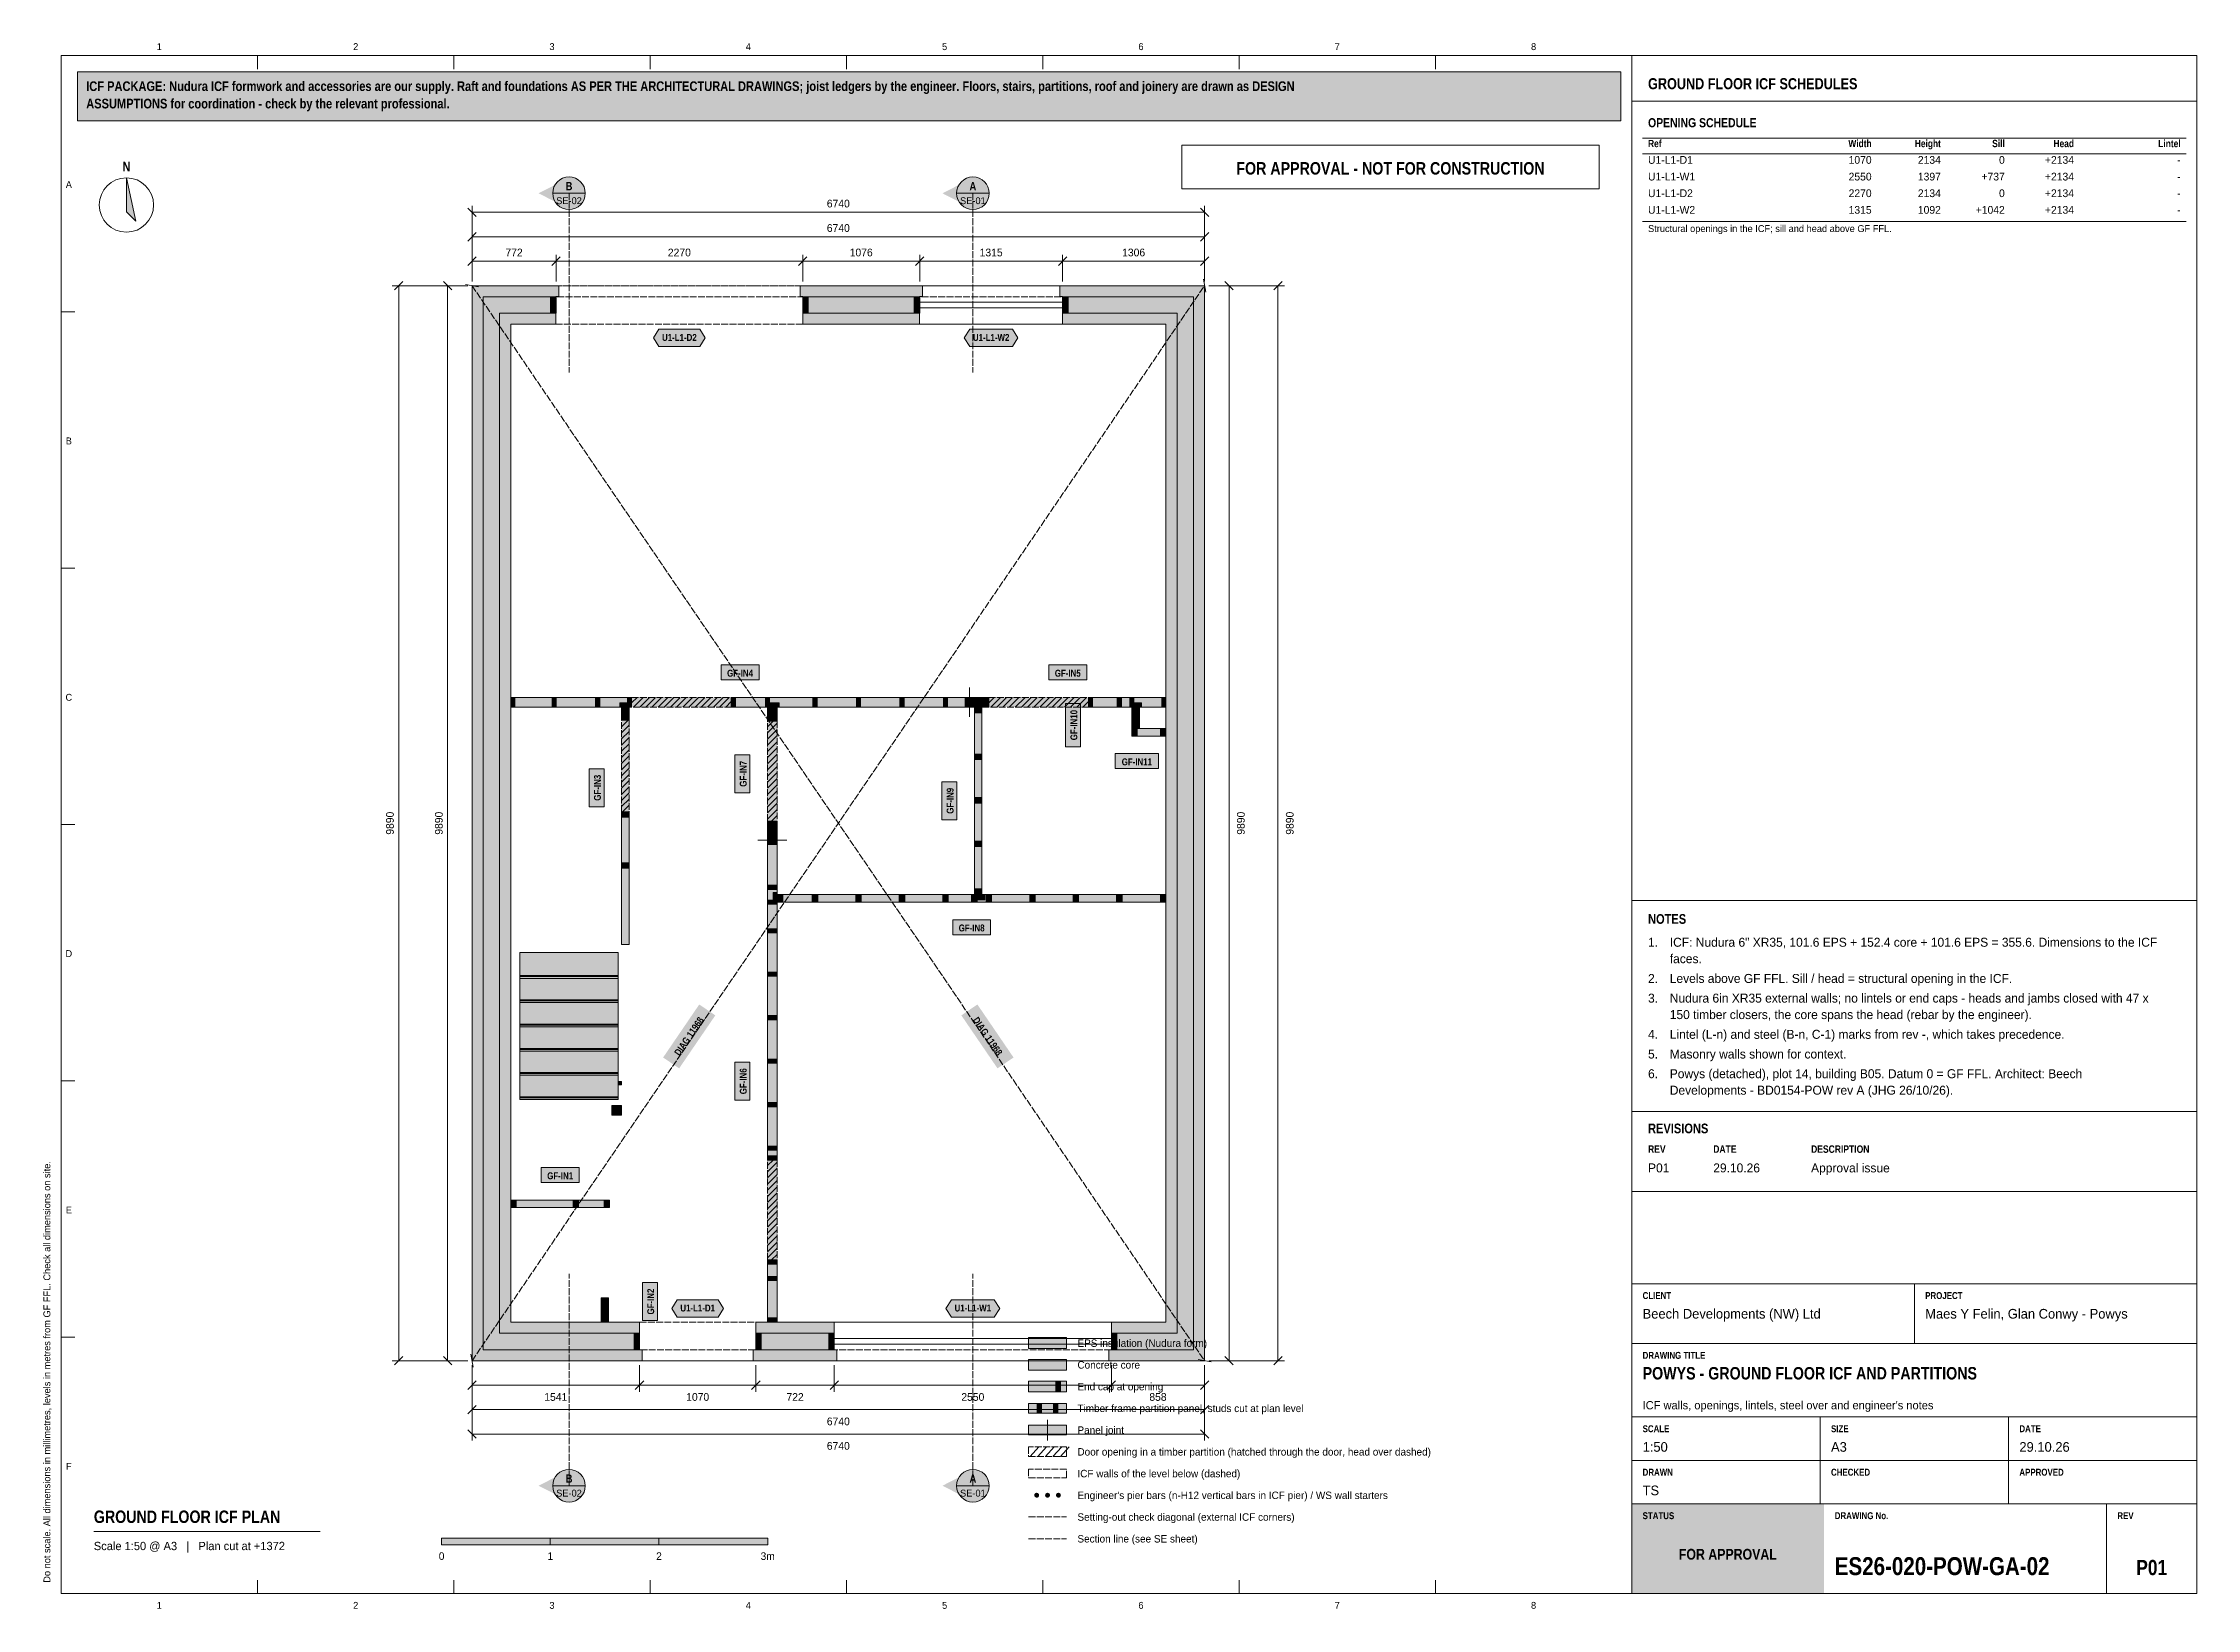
# Model space of a CAD drawing. Header units: millimetres. Extents: x 17 to 413, y 4 to 292.
import ezdxf
from ezdxf.enums import TextEntityAlignment as Align

# ---------------------------------------------------------------- set-up
doc = ezdxf.new("R2010")
doc.units = ezdxf.units.MM
doc.linetypes.add('DASHED', pattern=[1.524, 1.27, -0.254])
for name, color, linetype in [('FILL-C_9E1A1A', 7, 'Continuous'), ('FILL-C_B2B2B5', 7, 'Continuous'), ('FILL-EPS', 7, 'Continuous'), ('FILL-INK', 7, 'Continuous'), ('FILL-RED', 7, 'Continuous'), ('FILL-TEAL', 7, 'Continuous'), ('FILL-TEAL_DK', 7, 'Continuous'), ('FILL-TIMBER', 7, 'Continuous'), ('FILL-WHITE', 7, 'Continuous'), ('LINE-C_85297A', 7, 'Continuous'), ('LINE-C_85297A-DASH', 7, 'DASHED'), ('LINE-INK', 7, 'Continuous'), ('LINE-INK-DASH', 7, 'DASHED'), ('LINE-RED', 7, 'Continuous'), ('LINE-RED-DASH', 7, 'DASHED'), ('LINE-STEEL_GREY', 7, 'Continuous'), ('LINE-STEEL_GREY-DASH', 7, 'DASHED'), ('LINE-TEAL', 7, 'Continuous'), ('LINE-TEAL_DK', 7, 'Continuous'), ('LINE-TIMBER_DK', 7, 'Continuous'), ('TEXT-C_85297A', 7, 'Continuous'), ('TEXT-EPS', 7, 'Continuous'), ('TEXT-INK', 7, 'Continuous'), ('TEXT-RED', 7, 'Continuous'), ('TEXT-STEEL_GREY', 7, 'Continuous'), ('TEXT-TEAL', 7, 'Continuous'), ('TEXT-TEAL_DK', 7, 'Continuous'), ('TEXT-WHITE', 7, 'Continuous')]:
    doc.layers.add(name, color=color, linetype=linetype)
doc.styles.add('OpenSansCondensed-Bold', font='OpenSansCondensed-Bold.ttf')

msp = doc.modelspace()

# ---------------------------------------------------------------- texts
at = {"layer": 'TEXT-C_85297A', "style": 'OpenSansCondensed-Bold'}
for rotation, p in [(55.7257, (136.04, 109.19)), (-55.7257, (189.96, 109.19))]:
    msp.add_text('DIAG 11968', height=1.27, rotation=rotation, dxfattribs=at).set_placement(p, align=Align.CENTER)
at = {"layer": 'TEXT-EPS', "style": 'OpenSansCondensed-Bold'}
msp.add_text('STATUS', height=1.27, dxfattribs=at).set_placement((311, 20.7))
at = {"layer": 'TEXT-INK', "style": 'OpenSansCondensed-Bold'}
for s, height, p in [('ASSUMPTIONS for coordination - check by the relevant professional.', 1.778, (24.6, 280.27)), ('ICF PACKAGE: Nudura ICF formwork and accessories are our supply. Raft and foundations AS PER THE ARCHITECTURAL DRAWINGS; joist ledgers by the engineer. Floors, stairs, partitions, roof and joinery are drawn as DESIGN', 1.778, (24.6, 283.47)), ('OPENING SCHEDULE', 1.6764, (312, 276.8)), ('NOTES', 1.778, (312, 130.24)), ('REVISIONS', 1.778, (312, 91.7)), ('POWYS - GROUND FLOOR ICF AND PARTITIONS', 2.286, (311, 46.4)), ('GROUND FLOOR ICF PLAN', 2.286, (26, 20)), ('ES26-020-POW-GA-02', 3.302, (346.36, 10.4))]:
    msp.add_text(s, height=height, dxfattribs=at).set_placement(p)
for s, height, p in [('N', 1.78, (32, 268.7)), ('GF-IN4', 1.27, (144.92, 175.71)), ('GF-IN5', 1.27, (205.22, 175.71)), ('GF-IN11', 1.27, (217.94, 159.4)), ('GF-IN8', 1.27, (187.53, 128.84)), ('GF-IN1', 1.27, (111.81, 83.24)), ('P01', 2.794, (404.68, 10.4))]:
    msp.add_text(s, height=height, dxfattribs=at).set_placement(p, align=Align.CENTER)
at = {"layer": 'TEXT-INK'}
for s, height, p in [('U1-L1-D1', 1.422, (312, 270.08)), ('U1-L1-W1', 1.422, (312, 267.01)), ('U1-L1-D2', 1.422, (312, 263.95)), ('U1-L1-W2', 1.422, (312, 260.89)), ('1.', 1.651, (312, 126.02)), ('ICF: Nudura 6" XR35, 101.6 EPS + 152.4 core + 101.6 EPS = 355.6. Dimensions to the ICF', 1.651, (316, 126.02)), ('faces.', 1.651, (316, 122.99)), ('2.', 1.651, (312, 119.36)), ('Levels above GF FFL. Sill / head = structural opening in the ICF.', 1.651, (316, 119.36)), ('3.', 1.651, (312, 115.74)), ('Nudura 6in XR35 external walls; no lintels or end caps - heads and jambs closed with 47 x', 1.651, (316, 115.74)), ('150 timber closers, the core spans the head (rebar by the engineer).', 1.651, (316, 112.71)), ('4.', 1.651, (312, 109.08)), ('5.', 1.651, (312, 105.45)), ('Lintel (L-n) and steel (B-n, C-1) marks from rev -, which takes precedence.', 1.651, (316, 109.08)), ('Masonry walls shown for context.', 1.651, (316, 105.45)), ('6.', 1.651, (312, 101.83)), ('Powys (detached), plot 14, building B05. Datum 0 = GF FFL. Architect: Beech', 1.651, (316, 101.83)), ('Developments - BD0154-POW rev A (JHG 26/10/26).', 1.651, (316, 98.8)), ('P01', 1.651, (312, 84.5)), ('29.10.26', 1.651, (324, 84.5)), ('Approval issue', 1.651, (342, 84.5)), ('Beech Developments (NW) Ltd', 1.778, (311, 57.6)), ('Maes Y Felin, Glan Conwy - Powys', 1.778, (363, 57.6)), ('EPS insulation (Nudura form)', 1.3716, (207, 52.4)), ('Concrete core', 1.3716, (207, 48.4)), ('End cap at opening', 1.3716, (207, 44.4)), ('Timber frame partition panel, studs cut at plan level', 1.3716, (207, 40.4)), ('Panel joint', 1.3716, (207, 36.4)), ('Door opening in a timber partition (hatched through the door, head over dashed)', 1.3716, (207, 32.4)), ('1:50', 1.778, (311, 33.1)), ('A3', 1.778, (345.67, 33.1)), ('29.10.26', 1.778, (380.33, 33.1)), ('ICF walls of the level below (dashed)', 1.3716, (207, 28.4)), ("Engineer's pier bars (n-H12 vertical bars in ICF pier) / WS wall starters", 1.3716, (207, 24.4)), ('TS', 1.778, (311, 25.1)), ('Setting-out check diagonal (external ICF corners)', 1.3716, (207, 20.4)), ('Section line (see SE sheet)', 1.3716, (207, 16.4))]:
    msp.add_text(s, height=height, dxfattribs=at).set_placement(p)
for s, height, p in [('1070', 1.422, (353.14, 270.08)), ('2134', 1.422, (365.88, 270.08)), ('0', 1.42, (377.64, 270.08)), ('+2134', 1.422, (390.38, 270.08)), ('-', 1.42, (410, 270.08)), ('2550', 1.422, (353.14, 267.01)), ('1397', 1.422, (365.88, 267.01)), ('+737', 1.422, (377.64, 267.01)), ('+2134', 1.422, (390.38, 267.01)), ('-', 1.42, (410, 267.01)), ('2270', 1.422, (353.14, 263.95)), ('1315', 1.422, (353.14, 260.89)), ('2134', 1.422, (365.88, 263.95)), ('1092', 1.422, (365.88, 260.89)), ('+1042', 1.422, (377.64, 260.89)), ('0', 1.42, (377.64, 263.95)), ('+2134', 1.422, (390.38, 263.95)), ('+2134', 1.422, (390.38, 260.89)), ('-', 1.42, (410, 263.95)), ('-', 1.42, (410, 260.89))]:
    msp.add_text(s, height=height, dxfattribs=at).set_placement(p, align=Align.RIGHT)
for s, height, p in [('6740', 1.422, (163, 262.05)), ('6740', 1.422, (163, 257.55)), ('772', 1.422, (103.33, 253.05)), ('2270', 1.422, (133.75, 253.05)), ('1076', 1.422, (167.21, 253.05)), ('1315', 1.422, (191.12, 253.05)), ('1306', 1.422, (217.34, 253.05)), ('1541', 1.422, (111.01, 42.47)), ('1070', 1.422, (137.12, 42.47)), ('722', 1.422, (155.04, 42.47)), ('2550', 1.422, (187.75, 42.47)), ('858', 1.422, (221.82, 42.47)), ('6740', 1.422, (163, 37.97)), ('6740', 1.422, (163, 33.47)), ('0', 1.4, (90, 13.2)), ('1', 1.4, (110, 13.2)), ('2', 1.4, (130, 13.2)), ('3m', 1.397, (150, 13.2))]:
    msp.add_text(s, height=height, dxfattribs=at).set_placement(p, align=Align.CENTER)
at = {"layer": 'TEXT-INK', "style": 'OpenSansCondensed-Bold'}
for s, p in [('GF-IN10', (206.98, 166.8)), ('GF-IN7', (146.14, 157.84)), ('GF-IN3', (119.3, 155.27)), ('GF-IN9', (184.21, 152.87)), ('GF-IN6', (146.14, 101.27)), ('GF-IN2', (129.11, 60.74))]:
    msp.add_text(s, height=1.27, rotation=90, dxfattribs=at).set_placement(p, align=Align.CENTER)
at = {"layer": 'TEXT-INK'}
for p in [(81.2, 148.75), (90.2, 148.75), (237.78, 148.75), (246.78, 148.75)]:
    msp.add_text('9890', height=1.422, rotation=90, dxfattribs=at).set_placement(p, align=Align.CENTER)
at = {"layer": 'TEXT-RED', "style": 'OpenSansCondensed-Bold'}
for s, height, p in [('FOR APPROVAL - NOT FOR CONSTRUCTION', 2.286, (264.6, 268.1)), ('B', 1.52, (113.44, 265.2)), ('A', 1.52, (187.76, 265.2)), ('B', 1.52, (113.44, 27.4)), ('A', 1.52, (187.76, 27.4))]:
    msp.add_text(s, height=height, dxfattribs=at).set_placement(p, align=Align.CENTER)
at = {"layer": 'TEXT-RED'}
for s, p in [('SE-02', (113.44, 262.65)), ('SE-01', (187.76, 262.65)), ('SE-02', (113.44, 24.85)), ('SE-01', (187.76, 24.85))]:
    msp.add_text(s, height=1.27, dxfattribs=at).set_placement(p, align=Align.CENTER)
at = {"layer": 'TEXT-STEEL_GREY'}
for s, p in [('1', (38.06, 291)), ('2', (74.19, 291)), ('3', (110.31, 291)), ('4', (146.44, 291)), ('5', (182.56, 291)), ('6', (218.69, 291)), ('7', (254.81, 291)), ('8', (290.94, 291)), ('A', (21.4, 265.62)), ('B', (21.4, 218.45)), ('C', (21.4, 171.28)), ('D', (21.4, 124.12)), ('E', (21.4, 76.95)), ('F', (21.4, 29.78)), ('1', (38.06, 4.2)), ('2', (74.19, 4.2)), ('3', (110.31, 4.2)), ('4', (146.44, 4.2)), ('5', (182.56, 4.2)), ('6', (218.69, 4.2)), ('7', (254.81, 4.2)), ('8', (290.94, 4.2))]:
    msp.add_text(s, height=1.27, dxfattribs=at).set_placement(p, align=Align.CENTER)
at = {"layer": 'TEXT-STEEL_GREY', "style": 'OpenSansCondensed-Bold'}
for s, height, p in [('Ref', 1.346, (312, 273.14)), ('REV', 1.372, (312, 88.1)), ('DATE', 1.372, (324, 88.1)), ('DESCRIPTION', 1.3716, (342, 88.1)), ('CLIENT', 1.27, (311, 61.2)), ('PROJECT', 1.27, (363, 61.2)), ('DRAWING TITLE', 1.27, (311, 50.2)), ('SCALE', 1.27, (311, 36.7)), ('SIZE', 1.27, (345.67, 36.7)), ('DATE', 1.27, (380.33, 36.7)), ('DRAWN', 1.27, (311, 28.7)), ('CHECKED', 1.27, (345.67, 28.7)), ('APPROVED', 1.27, (380.33, 28.7)), ('DRAWING No.', 1.27, (346.36, 20.7)), ('REV', 1.27, (398.36, 20.7))]:
    msp.add_text(s, height=height, dxfattribs=at).set_placement(p)
for s, p in [('Width', (353.14, 273.14)), ('Height', (365.88, 273.14)), ('Sill', (377.64, 273.14)), ('Head', (390.38, 273.14)), ('Lintel', (410, 273.14))]:
    msp.add_text(s, height=1.346, dxfattribs=at).set_placement(p, align=Align.RIGHT)
at = {"layer": 'TEXT-STEEL_GREY'}
for s, height, p in [('Structural openings in the ICF; sill and head above GF FFL.', 1.27, (312, 257.52)), ("ICF walls, openings, lintels, steel over and engineer's notes", 1.524, (311, 40.9)), ('Scale 1:50 @ A3   |   Plan cut at +1372', 1.524, (26, 15))]:
    msp.add_text(s, height=height, dxfattribs=at).set_placement(p)
msp.add_text('Do not scale. All dimensions in millimetres, levels in metres from GF FFL. Check all dimensions on site.', height=1.27, rotation=90, dxfattribs=at).set_placement((18, 9))
at = {"layer": 'TEXT-TEAL', "style": 'OpenSansCondensed-Bold'}
msp.add_text('GROUND FLOOR ICF SCHEDULES', height=2.032, dxfattribs=at).set_placement((312, 283.8))
at = {"layer": 'TEXT-TEAL_DK', "style": 'OpenSansCondensed-Bold'}
for s, p in [('U1-L1-D2', (133.75, 237.49)), ('U1-L1-W2', (191.12, 237.49)), ('U1-L1-D1', (137.12, 58.91)), ('U1-L1-W1', (187.75, 58.91))]:
    msp.add_text(s, height=1.27, dxfattribs=at).set_placement(p, align=Align.CENTER)
at = {"layer": 'TEXT-WHITE', "style": 'OpenSansCondensed-Bold'}
msp.add_text('FOR APPROVAL', height=1.9812, dxfattribs=at).set_placement((326.68, 13.25), align=Align.CENTER)

# ---------------------------------------------------------------- hatches: boundary and pattern name
at = {"layer": 'FILL-C_9E1A1A', "true_color": 0x9e1a1a}
h = msp.add_hatch(color=256, dxfattribs=at)
h.dxf.hatch_style = 1
h.paths.add_polyline_path([(199.95, 25.1), (199.93, 25.22), (199.89, 25.33), (199.82, 25.42), (199.73, 25.49), (199.62, 25.53), (199.5, 25.55), (199.38, 25.53), (199.28, 25.49), (199.18, 25.42), (199.11, 25.33), (199.07, 25.22), (199.05, 25.1), (199.07, 24.98), (199.11, 24.88), (199.18, 24.78), (199.28, 24.71), (199.38, 24.67), (199.5, 24.65), (199.62, 24.67), (199.73, 24.71), (199.82, 24.78), (199.89, 24.88), (199.93, 24.98)])
h = msp.add_hatch(color=256, dxfattribs=at)
h.dxf.hatch_style = 1
h.paths.add_polyline_path([(201.95, 25.1), (201.93, 25.22), (201.89, 25.33), (201.82, 25.42), (201.72, 25.49), (201.62, 25.53), (201.5, 25.55), (201.38, 25.53), (201.28, 25.49), (201.18, 25.42), (201.11, 25.33), (201.07, 25.22), (201.05, 25.1), (201.07, 24.98), (201.11, 24.88), (201.18, 24.78), (201.28, 24.71), (201.38, 24.67), (201.5, 24.65), (201.62, 24.67), (201.72, 24.71), (201.82, 24.78), (201.89, 24.88), (201.93, 24.98)])
h = msp.add_hatch(color=256, dxfattribs=at)
h.dxf.hatch_style = 1
h.paths.add_polyline_path([(203.95, 25.1), (203.93, 25.22), (203.89, 25.33), (203.82, 25.42), (203.72, 25.49), (203.62, 25.53), (203.5, 25.55), (203.38, 25.53), (203.28, 25.49), (203.18, 25.42), (203.11, 25.33), (203.07, 25.22), (203.05, 25.1), (203.07, 24.98), (203.11, 24.88), (203.18, 24.78), (203.28, 24.71), (203.38, 24.67), (203.5, 24.65), (203.62, 24.67), (203.72, 24.71), (203.82, 24.78), (203.89, 24.88), (203.93, 24.98)])
at = {"layer": 'FILL-C_B2B2B5', "true_color": 0xb2b2b5}
h = msp.add_hatch(color=256, dxfattribs=at)
h.dxf.hatch_style = 1
h.paths.add_polyline_path([(111.04, 242.57), (100.68, 242.57), (100.68, 54.93), (126.42, 54.93), (126.42, 51.88), (97.63, 51.88), (97.63, 245.62), (111.04, 245.62)])
h = msp.add_hatch(color=256, dxfattribs=at)
h.dxf.hatch_style = 1
h.paths.add_polyline_path([(177.96, 242.57), (156.45, 242.57), (156.45, 245.62), (177.96, 245.62)])
h = msp.add_hatch(color=256, dxfattribs=at)
h.dxf.hatch_style = 1
h.paths.add_polyline_path([(204.27, 245.62), (228.37, 245.62), (228.37, 51.88), (213.26, 51.88), (213.26, 54.93), (225.32, 54.93), (225.32, 242.57), (204.27, 242.57)])
h = msp.add_hatch(color=256, dxfattribs=at)
h.dxf.hatch_style = 1
h.paths.add_polyline_path([(147.83, 54.93), (162.25, 54.93), (162.25, 51.88), (147.83, 51.88)])
h = msp.add_hatch(color=256, dxfattribs=at)
h.dxf.hatch_style = 1
h.paths.add_polyline_path([(198, 48.1), (205, 48.1), (205, 50.1), (198, 50.1)])
at = {"layer": 'FILL-EPS', "true_color": 0xccffff}
h = msp.add_hatch(color=256, dxfattribs=at)
h.dxf.hatch_style = 1
h.paths.add_polyline_path([(95.6, 247.65), (111.54, 247.65), (111.54, 245.64), (111.04, 245.64), (111.04, 245.62), (97.63, 245.62), (97.63, 51.88), (126.42, 51.88), (126.42, 51.86), (126.92, 51.86), (126.92, 49.85), (95.6, 49.85)])
h = msp.add_hatch(color=256, dxfattribs=at)
h.dxf.hatch_style = 1
h.paths.add_polyline_path([(178.46, 245.64), (177.96, 245.64), (177.96, 245.62), (156.45, 245.62), (156.45, 245.64), (155.95, 245.64), (155.95, 247.65), (178.46, 247.65)])
h = msp.add_hatch(color=256, dxfattribs=at)
h.dxf.hatch_style = 1
h.paths.add_polyline_path([(204.27, 245.64), (203.77, 245.64), (203.77, 247.65), (230.4, 247.65), (230.4, 49.85), (212.76, 49.85), (212.76, 51.86), (213.26, 51.86), (213.26, 51.88), (228.37, 51.88), (228.37, 245.62), (204.27, 245.62)])
h = msp.add_hatch(color=256, dxfattribs=at)
h.dxf.hatch_style = 1
h.paths.add_polyline_path([(111.04, 240.54), (102.71, 240.54), (102.71, 56.96), (126.42, 56.96), (126.42, 54.93), (100.68, 54.93), (100.68, 242.57), (111.04, 242.57)])
h = msp.add_hatch(color=256, dxfattribs=at)
h.dxf.hatch_style = 1
h.paths.add_polyline_path([(177.96, 240.54), (156.45, 240.54), (156.45, 242.57), (177.96, 242.57)])
h = msp.add_hatch(color=256, dxfattribs=at)
h.dxf.hatch_style = 1
h.paths.add_polyline_path([(223.29, 240.54), (204.27, 240.54), (204.27, 242.57), (225.32, 242.57), (225.32, 54.93), (213.26, 54.93), (213.26, 56.96), (223.29, 56.96)])
h = msp.add_hatch(color=256, dxfattribs=at)
h.dxf.hatch_style = 1
h.paths.add_polyline_path([(147.83, 56.96), (162.25, 56.96), (162.25, 54.93), (147.83, 54.93)])
h = msp.add_hatch(color=256, dxfattribs=at)
h.dxf.hatch_style = 1
h.paths.add_polyline_path([(162.75, 51.86), (162.75, 49.85), (147.33, 49.85), (147.33, 51.86), (147.83, 51.86), (147.83, 51.88), (162.25, 51.88), (162.25, 51.86)])
h = msp.add_hatch(color=256, dxfattribs=at)
h.dxf.hatch_style = 1
h.paths.add_polyline_path([(198, 52.1), (205, 52.1), (205, 54.1), (198, 54.1)])
h = msp.add_hatch(color=256, dxfattribs=at)
h.dxf.hatch_style = 1
h.paths.add_polyline_path([(198, 44.1), (205, 44.1), (205, 46.1), (198, 46.1)])
at = {"layer": 'FILL-INK', "true_color": 0x14141a}
h = msp.add_hatch(color=256, dxfattribs=at)
h.dxf.hatch_style = 1
h.paths.add_polyline_path([(32, 267.5), (33.75, 259.5), (32, 261.25)])
h = msp.add_hatch(color=256, dxfattribs=at)
h.dxf.hatch_style = 1
h.paths.add_polyline_path([(90, 16), (110, 16), (110, 17.2), (90, 17.2)])
h = msp.add_hatch(color=256, dxfattribs=at)
h.dxf.hatch_style = 1
h.paths.add_polyline_path([(130, 16), (150, 16), (150, 17.2), (130, 17.2)])
at = {"layer": 'FILL-RED', "true_color": 0xb81a1f}
h = msp.add_hatch(color=256, dxfattribs=at)
h.dxf.hatch_style = 1
h.paths.add_polyline_path([(107.84, 264.65), (113.44, 261.8), (113.44, 267.5)])
h = msp.add_hatch(color=256, dxfattribs=at)
h.dxf.hatch_style = 1
h.paths.add_polyline_path([(182.16, 264.65), (187.76, 261.8), (187.76, 267.5)])
h = msp.add_hatch(color=256, dxfattribs=at)
h.dxf.hatch_style = 1
h.paths.add_polyline_path([(107.84, 26.85), (113.44, 24), (113.44, 29.7)])
h = msp.add_hatch(color=256, dxfattribs=at)
h.dxf.hatch_style = 1
h.paths.add_polyline_path([(182.16, 26.85), (187.76, 24), (187.76, 29.7)])
at = {"layer": 'FILL-TEAL', "true_color": 0x009e85}
h = msp.add_hatch(color=256, dxfattribs=at)
h.dxf.hatch_style = 1
h.paths.add_polyline_path([(309.01, 7), (344.37, 7), (344.37, 23.5), (309.01, 23.5)])
at = {"layer": 'FILL-TEAL_DK', "true_color": 0x006b5c}
h = msp.add_hatch(color=256, dxfattribs=at)
h.dxf.hatch_style = 1
h.paths.add_polyline_path([(110.05, 245.61), (111.05, 245.61), (111.05, 242.57), (110.05, 242.57)])
h = msp.add_hatch(color=256, dxfattribs=at)
h.dxf.hatch_style = 1
h.paths.add_polyline_path([(156.45, 245.61), (157.45, 245.61), (157.45, 242.57), (156.45, 242.57)])
h = msp.add_hatch(color=256, dxfattribs=at)
h.dxf.hatch_style = 1
h.paths.add_polyline_path([(176.97, 245.61), (177.97, 245.61), (177.97, 245.61), (177.97, 245.61), (177.97, 242.57), (177.97, 242.57), (177.97, 242.57), (176.97, 242.57)])
h = msp.add_hatch(color=256, dxfattribs=at)
h.dxf.hatch_style = 1
h.paths.add_polyline_path([(204.27, 242.57), (204.27, 245.61), (204.27, 245.61), (204.27, 245.61), (205.27, 245.61), (205.27, 245.61), (205.27, 245.61), (205.27, 242.57), (205.27, 242.57), (205.27, 242.57), (204.27, 242.57), (204.27, 242.57)])
h = msp.add_hatch(color=256, dxfattribs=at)
h.dxf.hatch_style = 1
h.paths.add_polyline_path([(125.42, 51.89), (125.42, 51.89), (125.42, 54.93), (125.42, 54.93), (125.42, 54.93), (125.42, 54.93), (126.42, 54.93), (126.42, 54.93), (126.42, 54.93), (126.42, 54.93), (126.42, 51.89), (126.42, 51.89), (126.42, 51.89), (126.42, 51.89), (125.42, 51.89), (125.42, 51.89)])
h = msp.add_hatch(color=256, dxfattribs=at)
h.dxf.hatch_style = 1
h.paths.add_polyline_path([(147.82, 54.93), (148.82, 54.93), (148.82, 51.89), (147.82, 51.89)])
h = msp.add_hatch(color=256, dxfattribs=at)
h.dxf.hatch_style = 1
h.paths.add_polyline_path([(161.25, 54.93), (162.25, 54.93), (162.25, 51.89), (161.25, 51.89)])
h = msp.add_hatch(color=256, dxfattribs=at)
h.dxf.hatch_style = 1
h.paths.add_polyline_path([(213.25, 54.93), (214.25, 54.93), (214.25, 51.89), (213.25, 51.89)])
h = msp.add_hatch(color=256, dxfattribs=at)
h.dxf.hatch_style = 1
h.paths.add_polyline_path([(203, 44.1), (203.9, 44.1), (203.9, 46.1), (203, 46.1)])
at = {"layer": 'FILL-TIMBER', "true_color": 0xeddbb8}
h = msp.add_hatch(color=256, dxfattribs=at)
h.dxf.hatch_style = 1
h.paths.add_polyline_path([(103.48, 170.11), (103.18, 170.11), (102.72, 170.11), (102.72, 171.19), (102.72, 171.89), (103.02, 171.89), (103.48, 171.89), (103.48, 170.81)])
h = msp.add_hatch(color=256, dxfattribs=at)
h.dxf.hatch_style = 1
h.paths.add_polyline_path([(111.09, 170.11), (110.79, 170.11), (110.33, 170.11), (110.33, 171.19), (110.33, 171.89), (110.63, 171.89), (111.09, 171.89), (111.09, 170.81)])
h = msp.add_hatch(color=256, dxfattribs=at)
h.dxf.hatch_style = 1
h.paths.add_polyline_path([(119.09, 170.11), (118.79, 170.11), (118.33, 170.11), (118.33, 171.19), (118.33, 171.89), (118.63, 171.89), (119.09, 171.89), (119.09, 170.81)])
h = msp.add_hatch(color=256, dxfattribs=at)
h.dxf.hatch_style = 1
h.paths.add_polyline_path([(124.19, 170.11), (123.64, 170.11), (122.79, 170.11), (122.79, 170.57), (122.79, 170.87), (123.34, 170.87), (124.19, 170.87), (124.19, 170.41)])
h = msp.add_hatch(color=256, dxfattribs=at)
h.dxf.hatch_style = 1
h.paths.add_polyline_path([(124.95, 170.11), (124.65, 170.11), (124.19, 170.11), (124.19, 171.19), (124.19, 171.89), (124.49, 171.89), (124.95, 171.89), (124.95, 170.81)])
h = msp.add_hatch(color=256, dxfattribs=at)
h.dxf.hatch_style = 1
h.paths.add_polyline_path([(144.07, 170.11), (143.77, 170.11), (143.31, 170.11), (143.31, 171.19), (143.31, 171.89), (143.61, 171.89), (144.07, 171.89), (144.07, 170.81)])
h = msp.add_hatch(color=256, dxfattribs=at)
h.dxf.hatch_style = 1
h.paths.add_polyline_path([(150.34, 170.11), (150.04, 170.11), (149.58, 170.11), (149.58, 171.19), (149.58, 171.89), (149.88, 171.89), (150.34, 171.89), (150.34, 170.81)])
h = msp.add_hatch(color=256, dxfattribs=at)
h.dxf.hatch_style = 1
h.paths.add_polyline_path([(152.12, 170.11), (151.42, 170.11), (150.34, 170.11), (150.34, 170.57), (150.34, 170.87), (151.04, 170.87), (152.12, 170.87), (152.12, 170.41)])
h = msp.add_hatch(color=256, dxfattribs=at)
h.dxf.hatch_style = 1
h.paths.add_polyline_path([(159.09, 170.11), (158.79, 170.11), (158.33, 170.11), (158.33, 171.19), (158.33, 171.89), (158.63, 171.89), (159.09, 171.89), (159.09, 170.81)])
h = msp.add_hatch(color=256, dxfattribs=at)
h.dxf.hatch_style = 1
h.paths.add_polyline_path([(167.09, 170.11), (166.79, 170.11), (166.33, 170.11), (166.33, 171.19), (166.33, 171.89), (166.63, 171.89), (167.09, 171.89), (167.09, 170.81)])
h = msp.add_hatch(color=256, dxfattribs=at)
h.dxf.hatch_style = 1
h.paths.add_polyline_path([(175.09, 170.11), (174.79, 170.11), (174.33, 170.11), (174.33, 171.19), (174.33, 171.89), (174.63, 171.89), (175.09, 171.89), (175.09, 170.81)])
h = msp.add_hatch(color=256, dxfattribs=at)
h.dxf.hatch_style = 1
h.paths.add_polyline_path([(183.09, 170.11), (182.79, 170.11), (182.33, 170.11), (182.33, 171.19), (182.33, 171.89), (182.63, 171.89), (183.09, 171.89), (183.09, 170.81)])
h = msp.add_hatch(color=256, dxfattribs=at)
h.dxf.hatch_style = 1
h.paths.add_polyline_path([(187.11, 170.11), (186.81, 170.11), (186.35, 170.11), (186.35, 171.19), (186.35, 171.89), (186.65, 171.89), (187.11, 171.89), (187.11, 170.81)])
h = msp.add_hatch(color=256, dxfattribs=at)
h.dxf.hatch_style = 1
h.paths.add_polyline_path([(187.91, 170.11), (187.61, 170.11), (187.15, 170.11), (187.15, 171.19), (187.15, 171.89), (187.45, 171.89), (187.91, 171.89), (187.91, 170.81)])
h = msp.add_hatch(color=256, dxfattribs=at)
h.dxf.hatch_style = 1
h.paths.add_polyline_path([(188.41, 170.11), (188.11, 170.11), (187.65, 170.11), (187.65, 171.19), (187.65, 171.89), (187.95, 171.89), (188.41, 171.89), (188.41, 170.81)])
h = msp.add_hatch(color=256, dxfattribs=at)
h.dxf.hatch_style = 1
h.paths.add_polyline_path([(189.81, 170.11), (189.26, 170.11), (188.41, 170.11), (188.41, 170.57), (188.41, 170.87), (188.96, 170.87), (189.81, 170.87), (189.81, 170.41)])
h = msp.add_hatch(color=256, dxfattribs=at)
h.dxf.hatch_style = 1
h.paths.add_polyline_path([(190.67, 170.11), (190.37, 170.11), (189.91, 170.11), (189.91, 171.19), (189.91, 171.89), (190.21, 171.89), (190.67, 171.89), (190.67, 170.81)])
h = msp.add_hatch(color=256, dxfattribs=at)
h.dxf.hatch_style = 1
h.paths.add_polyline_path([(209.79, 170.11), (209.49, 170.11), (209.03, 170.11), (209.03, 171.19), (209.03, 171.89), (209.33, 171.89), (209.79, 171.89), (209.79, 170.81)])
h = msp.add_hatch(color=256, dxfattribs=at)
h.dxf.hatch_style = 1
h.paths.add_polyline_path([(215.09, 170.11), (214.79, 170.11), (214.33, 170.11), (214.33, 171.19), (214.33, 171.89), (214.63, 171.89), (215.09, 171.89), (215.09, 170.81)])
h = msp.add_hatch(color=256, dxfattribs=at)
h.dxf.hatch_style = 1
h.paths.add_polyline_path([(217.38, 170.11), (217.08, 170.11), (216.62, 170.11), (216.62, 171.19), (216.62, 171.89), (216.92, 171.89), (217.38, 171.89), (217.38, 170.81)])
h = msp.add_hatch(color=256, dxfattribs=at)
h.dxf.hatch_style = 1
h.paths.add_polyline_path([(218.78, 170.11), (218.23, 170.11), (217.38, 170.11), (217.38, 170.57), (217.38, 170.87), (217.93, 170.87), (218.78, 170.87), (218.78, 170.41)])
h = msp.add_hatch(color=256, dxfattribs=at)
h.dxf.hatch_style = 1
h.paths.add_polyline_path([(223.28, 170.11), (222.98, 170.11), (222.52, 170.11), (222.52, 171.19), (222.52, 171.89), (222.82, 171.89), (223.28, 171.89), (223.28, 170.81)])
h = msp.add_hatch(color=256, dxfattribs=at)
h.dxf.hatch_style = 1
h.paths.add_polyline_path([(124.52, 169.67), (124.52, 169.07), (123.69, 169.07), (123.12, 169.07), (123.12, 169.47), (123.12, 170.07), (123.95, 170.07), (124.52, 170.07)])
h = msp.add_hatch(color=256, dxfattribs=at)
h.dxf.hatch_style = 1
h.paths.add_polyline_path([(124.52, 168.32), (124.52, 167.72), (123.69, 167.72), (123.12, 167.72), (123.12, 168.12), (123.12, 168.72), (123.95, 168.72), (124.52, 168.72)])
h = msp.add_hatch(color=256, dxfattribs=at)
h.dxf.hatch_style = 1
h.paths.add_polyline_path([(151.74, 170.07), (151.74, 169.77), (151.74, 169.31), (150.66, 169.31), (149.96, 169.31), (149.96, 169.61), (149.96, 170.07), (151.04, 170.07)])
h = msp.add_hatch(color=256, dxfattribs=at)
h.dxf.hatch_style = 1
h.paths.add_polyline_path([(151.74, 168.26), (151.74, 167.96), (151.74, 167.5), (150.66, 167.5), (149.96, 167.5), (149.96, 167.8), (149.96, 168.26), (151.04, 168.26)])
h = msp.add_hatch(color=256, dxfattribs=at)
h.dxf.hatch_style = 1
h.paths.add_polyline_path([(189.43, 170.07), (189.43, 169.67), (189.43, 169.07), (188.6, 169.07), (188.03, 169.07), (188.03, 169.47), (188.03, 170.07), (188.86, 170.07)])
h = msp.add_hatch(color=256, dxfattribs=at)
h.dxf.hatch_style = 1
h.paths.add_polyline_path([(218.4, 170.07), (218.4, 169.67), (218.4, 169.07), (217.57, 169.07), (217, 169.07), (217, 169.47), (217, 170.07), (217.83, 170.07)])
h = msp.add_hatch(color=256, dxfattribs=at)
h.dxf.hatch_style = 1
h.paths.add_polyline_path([(218.4, 167.22), (218.4, 166.82), (218.4, 166.22), (217.57, 166.22), (217, 166.22), (217, 166.62), (217, 167.22), (217.83, 167.22)])
h = msp.add_hatch(color=256, dxfattribs=at)
h.dxf.hatch_style = 1
h.paths.add_polyline_path([(218, 164.78), (217.6, 164.78), (217, 164.78), (217, 165.61), (217, 166.18), (217.4, 166.18), (218, 166.18), (218, 165.35)])
h = msp.add_hatch(color=256, dxfattribs=at)
h.dxf.hatch_style = 1
h.paths.add_polyline_path([(223.28, 164.78), (222.88, 164.78), (222.28, 164.78), (222.28, 165.61), (222.28, 166.18), (222.68, 166.18), (223.28, 166.18), (223.28, 165.35)])
h = msp.add_hatch(color=256, dxfattribs=at)
h.dxf.hatch_style = 1
h.paths.add_polyline_path([(189.43, 161.46), (189.43, 161.06), (189.43, 160.46), (188.6, 160.46), (188.03, 160.46), (188.03, 160.87), (188.03, 161.46), (188.86, 161.46)])
h = msp.add_hatch(color=256, dxfattribs=at)
h.dxf.hatch_style = 1
h.paths.add_polyline_path([(124.52, 150.48), (124.52, 149.86), (123.63, 149.86), (123.12, 149.86), (123.12, 150.22), (123.12, 150.86), (123.99, 150.86), (124.52, 150.86)])
h = msp.add_hatch(color=256, dxfattribs=at)
h.dxf.hatch_style = 1
h.paths.add_polyline_path([(189.43, 153.46), (189.43, 153.06), (189.43, 152.46), (188.6, 152.46), (188.03, 152.46), (188.03, 152.87), (188.03, 153.46), (188.86, 153.46)])
h = msp.add_hatch(color=256, dxfattribs=at)
h.dxf.hatch_style = 1
h.paths.add_polyline_path([(151.74, 149.14), (151.74, 148.84), (151.74, 148.38), (150.66, 148.38), (149.96, 148.38), (149.96, 148.68), (149.96, 149.14), (151.04, 149.14)])
h = msp.add_hatch(color=256, dxfattribs=at)
h.dxf.hatch_style = 1
h.paths.add_polyline_path([(151.74, 146.38), (151.74, 146.08), (151.74, 145.62), (150.66, 145.62), (149.96, 145.62), (149.96, 145.92), (149.96, 146.38), (151.04, 146.38)])
h = msp.add_hatch(color=256, dxfattribs=at)
h.dxf.hatch_style = 1
h.paths.add_polyline_path([(151.74, 145.58), (151.74, 145.28), (151.74, 144.82), (150.66, 144.82), (149.96, 144.82), (149.96, 145.12), (149.96, 145.58), (151.04, 145.58)])
h = msp.add_hatch(color=256, dxfattribs=at)
h.dxf.hatch_style = 1
h.paths.add_polyline_path([(189.43, 145.46), (189.43, 145.06), (189.43, 144.46), (188.6, 144.46), (188.03, 144.46), (188.03, 144.87), (188.03, 145.46), (188.86, 145.46)])
h = msp.add_hatch(color=256, dxfattribs=at)
h.dxf.hatch_style = 1
h.paths.add_polyline_path([(124.52, 141.24), (124.52, 140.46), (123.4, 140.46), (123.12, 140.46), (123.12, 140.67), (123.12, 141.46), (124.21, 141.46), (124.52, 141.46)])
h = msp.add_hatch(color=256, dxfattribs=at)
h.dxf.hatch_style = 1
h.paths.add_polyline_path([(151.74, 137.34), (151.74, 137.04), (151.74, 136.58), (150.66, 136.58), (149.96, 136.58), (149.96, 136.88), (149.96, 137.34), (151.04, 137.34)])
h = msp.add_hatch(color=256, dxfattribs=at)
h.dxf.hatch_style = 1
h.paths.add_polyline_path([(151.74, 136), (151.74, 135.45), (151.74, 134.6), (151.28, 134.6), (150.98, 134.6), (150.98, 135.15), (150.98, 136), (151.44, 136)])
h = msp.add_hatch(color=256, dxfattribs=at)
h.dxf.hatch_style = 1
h.paths.add_polyline_path([(152.78, 134.22), (152.38, 134.22), (151.78, 134.22), (151.78, 135.05), (151.78, 135.62), (152.18, 135.62), (152.78, 135.62), (152.78, 134.79)])
h = msp.add_hatch(color=256, dxfattribs=at)
h.dxf.hatch_style = 1
h.paths.add_polyline_path([(159.21, 134.22), (158.81, 134.22), (158.21, 134.22), (158.21, 135.05), (158.21, 135.62), (158.62, 135.62), (159.21, 135.62), (159.21, 134.79)])
h = msp.add_hatch(color=256, dxfattribs=at)
h.dxf.hatch_style = 1
h.paths.add_polyline_path([(167.21, 134.22), (166.81, 134.22), (166.21, 134.22), (166.21, 135.05), (166.21, 135.62), (166.62, 135.62), (167.21, 135.62), (167.21, 134.79)])
h = msp.add_hatch(color=256, dxfattribs=at)
h.dxf.hatch_style = 1
h.paths.add_polyline_path([(175.21, 134.22), (174.81, 134.22), (174.21, 134.22), (174.21, 135.05), (174.21, 135.62), (174.62, 135.62), (175.21, 135.62), (175.21, 134.79)])
h = msp.add_hatch(color=256, dxfattribs=at)
h.dxf.hatch_style = 1
h.paths.add_polyline_path([(183.21, 134.22), (182.81, 134.22), (182.21, 134.22), (182.21, 135.05), (182.21, 135.62), (182.62, 135.62), (183.21, 135.62), (183.21, 134.79)])
h = msp.add_hatch(color=256, dxfattribs=at)
h.dxf.hatch_style = 1
h.paths.add_polyline_path([(188.53, 134.22), (188.13, 134.22), (187.53, 134.22), (187.53, 135.05), (187.53, 135.62), (187.93, 135.62), (188.53, 135.62), (188.53, 134.79)])
h = msp.add_hatch(color=256, dxfattribs=at)
h.dxf.hatch_style = 1
h.paths.add_polyline_path([(189.43, 136.66), (189.43, 136.26), (189.43, 135.66), (188.6, 135.66), (188.03, 135.66), (188.03, 136.06), (188.03, 136.66), (188.86, 136.66)])
h = msp.add_hatch(color=256, dxfattribs=at)
h.dxf.hatch_style = 1
h.paths.add_polyline_path([(189.93, 134.62), (189.36, 134.62), (188.53, 134.62), (188.53, 135.22), (188.53, 135.62), (189.1, 135.62), (189.93, 135.62), (189.93, 135.02)])
h = msp.add_hatch(color=256, dxfattribs=at)
h.dxf.hatch_style = 1
h.paths.add_polyline_path([(191.21, 134.22), (190.81, 134.22), (190.21, 134.22), (190.21, 135.05), (190.21, 135.62), (190.62, 135.62), (191.21, 135.62), (191.21, 134.79)])
h = msp.add_hatch(color=256, dxfattribs=at)
h.dxf.hatch_style = 1
h.paths.add_polyline_path([(199.21, 134.22), (198.81, 134.22), (198.21, 134.22), (198.21, 135.05), (198.21, 135.62), (198.62, 135.62), (199.21, 135.62), (199.21, 134.79)])
h = msp.add_hatch(color=256, dxfattribs=at)
h.dxf.hatch_style = 1
h.paths.add_polyline_path([(207.21, 134.22), (206.81, 134.22), (206.21, 134.22), (206.21, 135.05), (206.21, 135.62), (206.62, 135.62), (207.21, 135.62), (207.21, 134.79)])
h = msp.add_hatch(color=256, dxfattribs=at)
h.dxf.hatch_style = 1
h.paths.add_polyline_path([(215.21, 134.22), (214.81, 134.22), (214.21, 134.22), (214.21, 135.05), (214.21, 135.62), (214.62, 135.62), (215.21, 135.62), (215.21, 134.79)])
h = msp.add_hatch(color=256, dxfattribs=at)
h.dxf.hatch_style = 1
h.paths.add_polyline_path([(223.28, 134.22), (222.88, 134.22), (222.28, 134.22), (222.28, 135.05), (222.28, 135.62), (222.68, 135.62), (223.28, 135.62), (223.28, 134.79)])
h = msp.add_hatch(color=256, dxfattribs=at)
h.dxf.hatch_style = 1
h.paths.add_polyline_path([(151.74, 134.6), (151.74, 134.3), (151.74, 133.84), (150.66, 133.84), (149.96, 133.84), (149.96, 134.14), (149.96, 134.6), (151.04, 134.6)])
h = msp.add_hatch(color=256, dxfattribs=at)
h.dxf.hatch_style = 1
h.paths.add_polyline_path([(151.74, 129.34), (151.74, 129.04), (151.74, 128.58), (150.66, 128.58), (149.96, 128.58), (149.96, 128.88), (149.96, 129.34), (151.04, 129.34)])
h = msp.add_hatch(color=256, dxfattribs=at)
h.dxf.hatch_style = 1
h.paths.add_polyline_path([(151.74, 121.34), (151.74, 121.04), (151.74, 120.58), (150.66, 120.58), (149.96, 120.58), (149.96, 120.88), (149.96, 121.34), (151.04, 121.34)])
h = msp.add_hatch(color=256, dxfattribs=at)
h.dxf.hatch_style = 1
h.paths.add_polyline_path([(151.74, 113.34), (151.74, 113.04), (151.74, 112.58), (150.66, 112.58), (149.96, 112.58), (149.96, 112.88), (149.96, 113.34), (151.04, 113.34)])
h = msp.add_hatch(color=256, dxfattribs=at)
h.dxf.hatch_style = 1
h.paths.add_polyline_path([(151.74, 105.34), (151.74, 105.04), (151.74, 104.58), (150.66, 104.58), (149.96, 104.58), (149.96, 104.88), (149.96, 105.34), (151.04, 105.34)])
h = msp.add_hatch(color=256, dxfattribs=at)
h.dxf.hatch_style = 1
h.paths.add_polyline_path([(151.74, 97.34), (151.74, 97.04), (151.74, 96.58), (150.66, 96.58), (149.96, 96.58), (149.96, 96.88), (149.96, 97.34), (151.04, 97.34)])
h = msp.add_hatch(color=256, dxfattribs=at)
h.dxf.hatch_style = 1
h.paths.add_polyline_path([(151.74, 89.34), (151.74, 89.04), (151.74, 88.58), (150.66, 88.58), (149.96, 88.58), (149.96, 88.88), (149.96, 89.34), (151.04, 89.34)])
h = msp.add_hatch(color=256, dxfattribs=at)
h.dxf.hatch_style = 1
h.paths.add_polyline_path([(151.74, 87.52), (151.74, 87.22), (151.74, 86.76), (150.66, 86.76), (149.96, 86.76), (149.96, 87.06), (149.96, 87.52), (151.04, 87.52)])
h = msp.add_hatch(color=256, dxfattribs=at)
h.dxf.hatch_style = 1
h.paths.add_polyline_path([(103.72, 78.02), (103.32, 78.02), (102.72, 78.02), (102.72, 78.85), (102.72, 79.42), (103.12, 79.42), (103.72, 79.42), (103.72, 78.59)])
h = msp.add_hatch(color=256, dxfattribs=at)
h.dxf.hatch_style = 1
h.paths.add_polyline_path([(115.21, 78.02), (114.81, 78.02), (114.21, 78.02), (114.21, 78.85), (114.21, 79.42), (114.62, 79.42), (115.21, 79.42), (115.21, 78.59)])
h = msp.add_hatch(color=256, dxfattribs=at)
h.dxf.hatch_style = 1
h.paths.add_polyline_path([(120.91, 78.02), (120.51, 78.02), (119.91, 78.02), (119.91, 78.85), (119.91, 79.42), (120.31, 79.42), (120.91, 79.42), (120.91, 78.59)])
h = msp.add_hatch(color=256, dxfattribs=at)
h.dxf.hatch_style = 1
h.paths.add_polyline_path([(151.74, 68.4), (151.74, 68.1), (151.74, 67.64), (150.66, 67.64), (149.96, 67.64), (149.96, 67.94), (149.96, 68.4), (151.04, 68.4)])
h = msp.add_hatch(color=256, dxfattribs=at)
h.dxf.hatch_style = 1
h.paths.add_polyline_path([(151.74, 65.34), (151.74, 65.04), (151.74, 64.58), (150.66, 64.58), (149.96, 64.58), (149.96, 64.88), (149.96, 65.34), (151.04, 65.34)])
h = msp.add_hatch(color=256, dxfattribs=at)
h.dxf.hatch_style = 1
h.paths.add_polyline_path([(120.73, 61.41), (120.73, 61.01), (120.73, 60.41), (119.9, 60.41), (119.33, 60.41), (119.33, 60.81), (119.33, 61.41), (120.16, 61.41)])
h = msp.add_hatch(color=256, dxfattribs=at)
h.dxf.hatch_style = 1
h.paths.add_polyline_path([(120.73, 57.97), (120.73, 57.57), (120.73, 56.97), (119.9, 56.97), (119.33, 56.97), (119.33, 57.37), (119.33, 57.97), (120.16, 57.97)])
h = msp.add_hatch(color=256, dxfattribs=at)
h.dxf.hatch_style = 1
h.paths.add_polyline_path([(151.74, 57.73), (151.74, 57.43), (151.74, 56.97), (150.66, 56.97), (149.96, 56.97), (149.96, 57.27), (149.96, 57.73), (151.04, 57.73)])
h = msp.add_hatch(color=256, dxfattribs=at)
h.dxf.hatch_style = 1
h.paths.add_polyline_path([(199.6, 40.2), (200.4, 40.2), (200.4, 42), (199.6, 42)])
h = msp.add_hatch(color=256, dxfattribs=at)
h.dxf.hatch_style = 1
h.paths.add_polyline_path([(202.6, 40.2), (203.4, 40.2), (203.4, 42), (202.6, 42)])
at = {"layer": 'FILL-WHITE', "true_color": 0xfff5f0}
h = msp.add_hatch(color=256, dxfattribs=at)
h.dxf.hatch_style = 1
h.paths.add_polyline_path([(23, 278), (307, 278), (307, 287), (23, 287)])
at = {"layer": 'FILL-WHITE', "true_color": 0xffffff}
h = msp.add_hatch(color=256, dxfattribs=at)
h.dxf.hatch_style = 1
h.paths.add_polyline_path([(116.44, 264.65), (116.34, 265.43), (116.04, 266.15), (115.56, 266.77), (114.94, 267.25), (114.22, 267.55), (113.44, 267.65), (112.66, 267.55), (111.94, 267.25), (111.32, 266.77), (110.84, 266.15), (110.54, 265.43), (110.44, 264.65), (110.54, 263.87), (110.84, 263.15), (111.32, 262.53), (111.94, 262.05), (112.66, 261.75), (113.44, 261.65), (114.22, 261.75), (114.94, 262.05), (115.56, 262.53), (116.04, 263.15), (116.34, 263.87)])
h = msp.add_hatch(color=256, dxfattribs=at)
h.dxf.hatch_style = 1
h.paths.add_polyline_path([(190.76, 264.65), (190.66, 265.43), (190.36, 266.15), (189.88, 266.77), (189.26, 267.25), (188.54, 267.55), (187.76, 267.65), (186.98, 267.55), (186.26, 267.25), (185.64, 266.77), (185.16, 266.15), (184.86, 265.43), (184.76, 264.65), (184.86, 263.87), (185.16, 263.15), (185.64, 262.53), (186.26, 262.05), (186.98, 261.75), (187.76, 261.65), (188.54, 261.75), (189.26, 262.05), (189.88, 262.53), (190.36, 263.15), (190.66, 263.87)])
h = msp.add_hatch(color=256, dxfattribs=at)
h.dxf.hatch_style = 1
h.paths.add_polyline_path([(128.99, 238.04), (129.99, 239.64), (137.51, 239.64), (138.51, 238.04), (137.51, 236.44), (129.99, 236.44)])
h = msp.add_hatch(color=256, dxfattribs=at)
h.dxf.hatch_style = 1
h.paths.add_polyline_path([(186.18, 238.04), (187.18, 239.64), (195.06, 239.64), (196.06, 238.04), (195.06, 236.44), (187.18, 236.44)])
h = msp.add_hatch(color=256, dxfattribs=at)
h.dxf.hatch_style = 1
h.paths.add_polyline_path([(141.42, 175.11), (148.41, 175.11), (148.41, 177.87), (141.42, 177.87)])
h = msp.add_hatch(color=256, dxfattribs=at)
h.dxf.hatch_style = 1
h.paths.add_polyline_path([(201.72, 175.11), (208.71, 175.11), (208.71, 177.87), (201.72, 177.87)])
at = {"layer": 'FILL-WHITE', "true_color": 0xfaf5e8}
h = msp.add_hatch(color=256, dxfattribs=at)
h.dxf.hatch_style = 1
h.paths.add_polyline_path([(119.09, 170.11), (118.79, 170.11), (118.33, 170.11), (111.09, 170.11), (110.79, 170.11), (110.33, 170.11), (103.48, 170.11), (103.18, 170.11), (102.72, 170.11), (102.72, 170.11), (102.72, 170.11), (102.72, 170.11), (102.72, 171.19), (102.72, 171.89), (102.72, 171.89), (102.72, 171.89), (102.72, 171.89), (103.02, 171.89), (103.48, 171.89), (110.33, 171.89), (110.63, 171.89), (111.09, 171.89), (118.33, 171.89), (118.63, 171.89), (119.09, 171.89), (124.19, 171.89), (124.49, 171.89), (124.95, 171.89), (124.95, 171.89), (124.95, 171.89), (124.95, 171.89), (124.95, 170.81), (124.95, 170.11), (124.95, 170.11), (124.95, 170.11), (124.95, 170.11), (124.65, 170.11), (124.19, 170.11), (123.64, 170.11), (122.79, 170.11)])
at = {"layer": 'FILL-WHITE', "true_color": 0xffffff}
h = msp.add_hatch(color=256, dxfattribs=at)
h.dxf.hatch_style = 1
h.paths.add_polyline_path([(124.95, 170.11), (124.95, 171.89), (143.31, 171.89), (143.31, 170.11)])
at = {"layer": 'FILL-WHITE', "true_color": 0xfaf5e8}
h = msp.add_hatch(color=256, dxfattribs=at)
h.dxf.hatch_style = 1
h.paths.add_polyline_path([(143.31, 171.89), (143.61, 171.89), (144.07, 171.89), (149.58, 171.89), (149.88, 171.89), (150.34, 171.89), (158.33, 171.89), (158.63, 171.89), (159.09, 171.89), (166.33, 171.89), (166.63, 171.89), (167.09, 171.89), (174.33, 171.89), (174.63, 171.89), (175.09, 171.89), (182.33, 171.89), (182.63, 171.89), (183.09, 171.89), (186.35, 171.89), (186.65, 171.89), (187.11, 171.89), (187.11, 170.81), (187.11, 170.11), (186.81, 170.11), (186.35, 170.11), (183.09, 170.11), (182.79, 170.11), (182.33, 170.11), (175.09, 170.11), (174.79, 170.11), (174.33, 170.11), (167.09, 170.11), (166.79, 170.11), (166.33, 170.11), (159.09, 170.11), (158.79, 170.11), (158.33, 170.11), (152.12, 170.11), (151.42, 170.11), (150.34, 170.11), (150.04, 170.11), (149.58, 170.11), (144.07, 170.11), (143.77, 170.11), (143.31, 170.11), (143.31, 171.19)])
h = msp.add_hatch(color=256, dxfattribs=at)
h.dxf.hatch_style = 1
h.paths.add_polyline_path([(188.11, 170.11), (187.91, 170.11), (187.65, 170.11), (187.61, 170.11), (187.15, 170.11), (187.15, 171.19), (187.15, 171.89), (187.45, 171.89), (187.65, 171.89), (187.91, 171.89), (187.95, 171.89), (188.41, 171.89), (189.91, 171.89), (190.21, 171.89), (190.67, 171.89), (190.67, 170.81), (190.67, 170.11), (190.37, 170.11), (189.91, 170.11), (189.81, 170.11), (189.26, 170.11), (188.41, 170.11)])
at = {"layer": 'FILL-WHITE', "true_color": 0xffffff}
h = msp.add_hatch(color=256, dxfattribs=at)
h.dxf.hatch_style = 1
h.paths.add_polyline_path([(190.67, 170.11), (190.67, 171.89), (209.03, 171.89), (209.03, 170.11)])
h = msp.add_hatch(color=256, dxfattribs=at)
h.dxf.hatch_style = 1
h.paths.add_polyline_path([(207.58, 162.82), (207.58, 170.78), (204.82, 170.78), (204.82, 162.82)])
at = {"layer": 'FILL-WHITE', "true_color": 0xfaf5e8}
h = msp.add_hatch(color=256, dxfattribs=at)
h.dxf.hatch_style = 1
h.paths.add_polyline_path([(209.03, 171.19), (209.03, 171.89), (209.33, 171.89), (209.79, 171.89), (214.33, 171.89), (214.63, 171.89), (215.09, 171.89), (216.62, 171.89), (216.92, 171.89), (217.38, 171.89), (222.52, 171.89), (222.82, 171.89), (223.28, 171.89), (223.28, 170.81), (223.28, 170.11), (222.98, 170.11), (222.52, 170.11), (218.78, 170.11), (218.23, 170.11), (217.38, 170.11), (217.08, 170.11), (216.62, 170.11), (215.09, 170.11), (214.79, 170.11), (214.33, 170.11), (209.79, 170.11), (209.49, 170.11), (209.03, 170.11)])
h = msp.add_hatch(color=256, dxfattribs=at)
h.dxf.hatch_style = 1
h.paths.add_polyline_path([(123.69, 167.72), (123.12, 167.72), (123.12, 168.12), (123.12, 168.72), (123.12, 169.07), (123.12, 169.47), (123.12, 170.07), (123.95, 170.07), (124.52, 170.07), (124.52, 169.67), (124.52, 169.07), (124.52, 168.72), (124.52, 168.32), (124.52, 167.72)])
at = {"layer": 'FILL-WHITE', "true_color": 0xffffff}
h = msp.add_hatch(color=256, dxfattribs=at)
h.dxf.hatch_style = 1
h.paths.add_polyline_path([(123.12, 150.86), (123.12, 167.72), (124.52, 167.72), (124.52, 150.86)])
at = {"layer": 'FILL-WHITE', "true_color": 0xfaf5e8}
h = msp.add_hatch(color=256, dxfattribs=at)
h.dxf.hatch_style = 1
h.paths.add_polyline_path([(151.74, 167.5), (150.66, 167.5), (149.96, 167.5), (149.96, 167.8), (149.96, 168.26), (149.96, 169.31), (149.96, 169.61), (149.96, 170.07), (151.04, 170.07), (151.74, 170.07), (151.74, 169.77), (151.74, 169.31), (151.74, 168.26), (151.74, 167.96)])
at = {"layer": 'FILL-WHITE', "true_color": 0xffffff}
h = msp.add_hatch(color=256, dxfattribs=at)
h.dxf.hatch_style = 1
h.paths.add_polyline_path([(149.96, 149.14), (149.96, 167.5), (151.74, 167.5), (151.74, 149.14)])
at = {"layer": 'FILL-WHITE', "true_color": 0xfaf5e8}
h = msp.add_hatch(color=256, dxfattribs=at)
h.dxf.hatch_style = 1
h.paths.add_polyline_path([(189.43, 135.66), (188.6, 135.66), (188.03, 135.66), (188.03, 136.06), (188.03, 136.66), (188.03, 144.46), (188.03, 144.87), (188.03, 145.46), (188.03, 152.46), (188.03, 152.87), (188.03, 153.46), (188.03, 160.46), (188.03, 160.87), (188.03, 161.46), (188.03, 169.07), (188.03, 169.47), (188.03, 170.07), (188.86, 170.07), (189.43, 170.07), (189.43, 169.67), (189.43, 169.07), (189.43, 161.46), (189.43, 161.06), (189.43, 160.46), (189.43, 153.46), (189.43, 153.06), (189.43, 152.46), (189.43, 145.46), (189.43, 145.06), (189.43, 144.46), (189.43, 136.66), (189.43, 136.26)])
h = msp.add_hatch(color=256, dxfattribs=at)
h.dxf.hatch_style = 1
h.paths.add_polyline_path([(218.4, 166.82), (218.4, 166.22), (217.57, 166.22), (217, 166.22), (217, 166.62), (217, 167.22), (217, 169.07), (217, 169.47), (217, 170.07), (217.83, 170.07), (218.4, 170.07), (218.4, 169.67), (218.4, 169.07), (218.4, 167.22)])
h = msp.add_hatch(color=256, dxfattribs=at)
h.dxf.hatch_style = 1
h.paths.add_polyline_path([(217.6, 164.78), (217, 164.78), (217, 164.78), (217, 165.61), (217, 166.18), (217, 166.18), (217.4, 166.18), (218, 166.18), (222.28, 166.18), (222.68, 166.18), (223.28, 166.18), (223.28, 166.18), (223.28, 165.35), (223.28, 164.78), (223.28, 164.78), (222.88, 164.78), (222.28, 164.78), (218, 164.78)])
at = {"layer": 'FILL-WHITE', "true_color": 0xffffff}
h = msp.add_hatch(color=256, dxfattribs=at)
h.dxf.hatch_style = 1
h.paths.add_polyline_path([(119.9, 151.77), (119.9, 158.76), (117.14, 158.76), (117.14, 151.77)])
h = msp.add_hatch(color=256, dxfattribs=at)
h.dxf.hatch_style = 1
h.paths.add_polyline_path([(146.74, 154.35), (146.74, 161.34), (143.98, 161.34), (143.98, 154.35)])
h = msp.add_hatch(color=256, dxfattribs=at)
h.dxf.hatch_style = 1
h.paths.add_polyline_path([(213.96, 158.8), (221.92, 158.8), (221.92, 161.56), (213.96, 161.56)])
h = msp.add_hatch(color=256, dxfattribs=at)
h.dxf.hatch_style = 1
h.paths.add_polyline_path([(184.81, 149.37), (184.81, 156.36), (182.05, 156.36), (182.05, 149.37)])
at = {"layer": 'FILL-WHITE', "true_color": 0xfaf5e8}
h = msp.add_hatch(color=256, dxfattribs=at)
h.dxf.hatch_style = 1
h.paths.add_polyline_path([(123.12, 140.46), (123.12, 140.67), (123.12, 141.46), (123.12, 149.86), (123.12, 150.22), (123.12, 150.86), (123.12, 150.86), (123.99, 150.86), (124.52, 150.86), (124.52, 150.86), (124.52, 150.48), (124.52, 149.86), (124.52, 141.46), (124.52, 141.24), (124.52, 140.46), (124.52, 126.41), (124.52, 126.41), (123.12, 126.41), (123.12, 126.41)])
h = msp.add_hatch(color=256, dxfattribs=at)
h.dxf.hatch_style = 1
h.paths.add_polyline_path([(151.74, 145.62), (150.66, 145.62), (149.96, 145.62), (149.96, 145.92), (149.96, 146.38), (149.96, 148.38), (149.96, 148.68), (149.96, 149.14), (151.04, 149.14), (151.74, 149.14), (151.74, 148.84), (151.74, 148.38), (151.74, 146.38), (151.74, 146.08)])
h = msp.add_hatch(color=256, dxfattribs=at)
h.dxf.hatch_style = 1
h.paths.add_polyline_path([(149.96, 89.34), (149.96, 96.58), (149.96, 96.88), (149.96, 97.34), (149.96, 104.58), (149.96, 104.88), (149.96, 105.34), (149.96, 112.58), (149.96, 112.88), (149.96, 113.34), (149.96, 120.58), (149.96, 120.88), (149.96, 121.34), (149.96, 128.58), (149.96, 128.88), (149.96, 129.34), (149.96, 133.84), (149.96, 134.14), (149.96, 134.6), (149.96, 136.58), (149.96, 136.88), (149.96, 137.34), (149.96, 144.82), (149.96, 145.12), (149.96, 145.58), (149.96, 145.58), (151.04, 145.58), (151.74, 145.58), (151.74, 145.58), (151.74, 145.28), (151.74, 144.82), (151.74, 137.34), (151.74, 137.04), (151.74, 136.58), (151.74, 136), (151.74, 135.45), (151.74, 134.6), (151.74, 134.3), (151.74, 133.84), (151.74, 129.34), (151.74, 129.04), (151.74, 128.58), (151.74, 121.34), (151.74, 121.04), (151.74, 120.58), (151.74, 113.34), (151.74, 113.04), (151.74, 112.58), (151.74, 105.34), (151.74, 105.04), (151.74, 104.58), (151.74, 97.34), (151.74, 97.04), (151.74, 96.58), (151.74, 89.34), (151.74, 89.04), (151.74, 88.58), (151.74, 87.52), (151.74, 87.22), (151.74, 86.76), (151.74, 86.76), (150.66, 86.76), (149.96, 86.76), (149.96, 86.76), (149.96, 87.06), (149.96, 87.52), (149.96, 88.58), (149.96, 88.88)])
h = msp.add_hatch(color=256, dxfattribs=at)
h.dxf.hatch_style = 1
h.paths.add_polyline_path([(151.78, 134.22), (151.78, 135.05), (151.78, 135.62), (151.78, 135.62), (152.18, 135.62), (152.78, 135.62), (158.21, 135.62), (158.62, 135.62), (159.21, 135.62), (166.21, 135.62), (166.62, 135.62), (167.21, 135.62), (174.21, 135.62), (174.62, 135.62), (175.21, 135.62), (182.21, 135.62), (182.62, 135.62), (183.21, 135.62), (187.53, 135.62), (187.93, 135.62), (188.53, 135.62), (189.1, 135.62), (189.93, 135.62), (190.21, 135.62), (190.62, 135.62), (191.21, 135.62), (198.21, 135.62), (198.62, 135.62), (199.21, 135.62), (206.21, 135.62), (206.62, 135.62), (207.21, 135.62), (214.21, 135.62), (214.62, 135.62), (215.21, 135.62), (222.28, 135.62), (222.68, 135.62), (223.28, 135.62), (223.28, 135.62), (223.28, 134.79), (223.28, 134.22), (223.28, 134.22), (222.88, 134.22), (222.28, 134.22), (215.21, 134.22), (214.81, 134.22), (214.21, 134.22), (207.21, 134.22), (206.81, 134.22), (206.21, 134.22), (199.21, 134.22), (198.81, 134.22), (198.21, 134.22), (191.21, 134.22), (190.81, 134.22), (190.21, 134.22), (188.53, 134.22), (188.13, 134.22), (187.53, 134.22), (183.21, 134.22), (182.81, 134.22), (182.21, 134.22), (175.21, 134.22), (174.81, 134.22), (174.21, 134.22), (167.21, 134.22), (166.81, 134.22), (166.21, 134.22), (159.21, 134.22), (158.81, 134.22), (158.21, 134.22), (152.78, 134.22), (152.38, 134.22), (151.78, 134.22)])
at = {"layer": 'FILL-WHITE', "true_color": 0xffffff}
h = msp.add_hatch(color=256, dxfattribs=at)
h.dxf.hatch_style = 1
h.paths.add_polyline_path([(184.04, 128.24), (191.02, 128.24), (191.02, 131), (184.04, 131)])
h = msp.add_hatch(color=256, dxfattribs=at)
h.dxf.hatch_style = 1
h.paths.add_polyline_path([(104.42, 124.98), (104.42, 124.98), (122.48, 124.98), (122.48, 120.2), (122.48, 120.2), (104.42, 120.2)])
h = msp.add_hatch(color=256, dxfattribs=at)
h.dxf.hatch_style = 1
h.paths.add_polyline_path([(104.42, 120.7), (104.42, 120.7), (104.42, 120.7), (122.48, 120.7), (122.48, 120.52), (122.48, 120.52), (122.48, 120.52), (122.48, 120.52), (104.42, 120.52), (104.42, 120.7)])
h = msp.add_hatch(color=256, dxfattribs=at)
h.dxf.hatch_style = 1
h.paths.add_polyline_path([(104.42, 120.52), (104.42, 120.52), (122.48, 120.52), (122.48, 115.74), (122.48, 115.74), (104.42, 115.74)])
h = msp.add_hatch(color=256, dxfattribs=at)
h.dxf.hatch_style = 1
h.paths.add_polyline_path([(104.42, 116.24), (104.42, 116.24), (104.42, 116.24), (122.48, 116.24), (122.48, 116.06), (122.48, 116.06), (122.48, 116.06), (122.48, 116.06), (104.42, 116.06), (104.42, 116.24)])
h = msp.add_hatch(color=256, dxfattribs=at)
h.dxf.hatch_style = 1
h.paths.add_polyline_path([(104.42, 116.06), (104.42, 116.06), (122.48, 116.06), (122.48, 111.28), (122.48, 111.28), (104.42, 111.28)])
h = msp.add_hatch(color=256, dxfattribs=at)
h.dxf.hatch_style = 1
h.paths.add_polyline_path([(133.71, 103.64), (140.36, 113.39), (137.41, 115.4), (130.76, 105.64)])
h = msp.add_hatch(color=256, dxfattribs=at)
h.dxf.hatch_style = 1
h.paths.add_polyline_path([(185.64, 113.39), (192.29, 103.64), (195.24, 105.64), (188.59, 115.4)])
h = msp.add_hatch(color=256, dxfattribs=at)
h.dxf.hatch_style = 1
h.paths.add_polyline_path([(104.42, 111.78), (104.42, 111.78), (104.42, 111.78), (122.48, 111.78), (122.48, 111.6), (122.48, 111.6), (122.48, 111.6), (122.48, 111.6), (104.42, 111.6), (104.42, 111.78)])
h = msp.add_hatch(color=256, dxfattribs=at)
h.dxf.hatch_style = 1
h.paths.add_polyline_path([(104.42, 111.6), (104.42, 111.6), (122.48, 111.6), (122.48, 106.82), (122.48, 106.82), (104.42, 106.82)])
h = msp.add_hatch(color=256, dxfattribs=at)
h.dxf.hatch_style = 1
h.paths.add_polyline_path([(104.42, 107.32), (104.42, 107.32), (104.42, 107.32), (122.48, 107.32), (122.48, 107.14), (122.48, 107.14), (122.48, 107.14), (122.48, 107.14), (104.42, 107.14), (104.42, 107.32)])
h = msp.add_hatch(color=256, dxfattribs=at)
h.dxf.hatch_style = 1
h.paths.add_polyline_path([(104.42, 107.14), (104.42, 107.14), (122.48, 107.14), (122.48, 102.36), (122.48, 102.36), (104.42, 102.36)])
h = msp.add_hatch(color=256, dxfattribs=at)
h.dxf.hatch_style = 1
h.paths.add_polyline_path([(146.74, 97.78), (146.74, 104.77), (143.98, 104.77), (143.98, 97.78)])
h = msp.add_hatch(color=256, dxfattribs=at)
h.dxf.hatch_style = 1
h.paths.add_polyline_path([(104.42, 102.86), (104.42, 102.86), (104.42, 102.86), (122.48, 102.86), (122.48, 102.68), (122.48, 102.68), (122.48, 102.68), (122.48, 102.68), (104.42, 102.68), (104.42, 102.86)])
h = msp.add_hatch(color=256, dxfattribs=at)
h.dxf.hatch_style = 1
h.paths.add_polyline_path([(104.42, 102.68), (104.42, 102.68), (122.48, 102.68), (122.48, 97.9), (122.48, 97.9), (104.42, 97.9)])
h = msp.add_hatch(color=256, dxfattribs=at)
h.dxf.hatch_style = 1
h.paths.add_polyline_path([(122.48, 101.24), (123.12, 101.24), (123.12, 100.6), (122.48, 100.6)])
h = msp.add_hatch(color=256, dxfattribs=at)
h.dxf.hatch_style = 1
h.paths.add_polyline_path([(104.42, 98.4), (104.42, 98.4), (104.42, 98.4), (122.48, 98.4), (122.48, 98.22), (122.48, 98.22), (122.48, 98.22), (122.48, 98.22), (104.42, 98.22), (104.42, 98.4)])
h = msp.add_hatch(color=256, dxfattribs=at)
h.dxf.hatch_style = 1
h.paths.add_polyline_path([(121.32, 96.8), (123.12, 96.8), (123.12, 95), (121.32, 95)])
h = msp.add_hatch(color=256, dxfattribs=at)
h.dxf.hatch_style = 1
h.paths.add_polyline_path([(108.32, 82.64), (115.31, 82.64), (115.31, 85.4), (108.32, 85.4)])
h = msp.add_hatch(color=256, dxfattribs=at)
h.dxf.hatch_style = 1
h.paths.add_polyline_path([(149.96, 68.4), (149.96, 86.76), (151.74, 86.76), (151.74, 68.4)])
at = {"layer": 'FILL-WHITE', "true_color": 0xfaf5e8}
h = msp.add_hatch(color=256, dxfattribs=at)
h.dxf.hatch_style = 1
h.paths.add_polyline_path([(102.72, 78.02), (102.72, 78.85), (102.72, 79.42), (103.12, 79.42), (103.72, 79.42), (114.21, 79.42), (114.62, 79.42), (115.21, 79.42), (119.91, 79.42), (120.31, 79.42), (120.91, 79.42), (120.91, 78.59), (120.91, 78.02), (120.51, 78.02), (119.91, 78.02), (115.21, 78.02), (114.81, 78.02), (114.21, 78.02), (103.72, 78.02), (103.32, 78.02)])
h = msp.add_hatch(color=256, dxfattribs=at)
h.dxf.hatch_style = 1
h.paths.add_polyline_path([(151.74, 56.97), (151.74, 56.97), (150.66, 56.97), (149.96, 56.97), (149.96, 56.97), (149.96, 56.97), (149.96, 56.97), (149.96, 57.27), (149.96, 57.73), (149.96, 64.58), (149.96, 64.88), (149.96, 65.34), (149.96, 67.64), (149.96, 67.94), (149.96, 68.4), (149.96, 68.4), (149.96, 68.4), (149.96, 68.4), (151.04, 68.4), (151.74, 68.4), (151.74, 68.4), (151.74, 68.4), (151.74, 68.4), (151.74, 68.1), (151.74, 67.64), (151.74, 65.34), (151.74, 65.04), (151.74, 64.58), (151.74, 57.73), (151.74, 57.43), (151.74, 56.97), (151.74, 56.97)])
at = {"layer": 'FILL-WHITE', "true_color": 0xffffff}
h = msp.add_hatch(color=256, dxfattribs=at)
h.dxf.hatch_style = 1
h.paths.add_polyline_path([(129.71, 57.25), (129.71, 64.24), (126.95, 64.24), (126.95, 57.25)])
at = {"layer": 'FILL-WHITE', "true_color": 0xfaf5e8}
h = msp.add_hatch(color=256, dxfattribs=at)
h.dxf.hatch_style = 1
h.paths.add_polyline_path([(120.73, 57.57), (120.73, 56.97), (119.9, 56.97), (119.33, 56.97), (119.33, 57.37), (119.33, 57.97), (119.33, 60.41), (119.33, 60.81), (119.33, 61.41), (119.33, 61.41), (120.16, 61.41), (120.73, 61.41), (120.73, 61.41), (120.73, 61.01), (120.73, 60.41), (120.73, 57.97)])
at = {"layer": 'FILL-WHITE', "true_color": 0xffffff}
h = msp.add_hatch(color=256, dxfattribs=at)
h.dxf.hatch_style = 1
h.paths.add_polyline_path([(132.36, 59.46), (133.36, 61.06), (140.88, 61.06), (141.88, 59.46), (140.88, 57.86), (133.36, 57.86)])
h = msp.add_hatch(color=256, dxfattribs=at)
h.dxf.hatch_style = 1
h.paths.add_polyline_path([(182.81, 59.46), (183.81, 61.06), (191.69, 61.06), (192.69, 59.46), (191.69, 57.86), (183.81, 57.86)])
at = {"layer": 'FILL-WHITE', "true_color": 0xfaf5e8}
h = msp.add_hatch(color=256, dxfattribs=at)
h.dxf.hatch_style = 1
h.paths.add_polyline_path([(198, 40.2), (205, 40.2), (205, 42), (198, 42)])
h = msp.add_hatch(color=256, dxfattribs=at)
h.dxf.hatch_style = 1
h.paths.add_polyline_path([(198, 36.2), (205, 36.2), (205, 38), (198, 38)])
at = {"layer": 'FILL-WHITE', "true_color": 0xffffff}
h = msp.add_hatch(color=256, dxfattribs=at)
h.dxf.hatch_style = 1
h.paths.add_polyline_path([(116.44, 26.85), (116.34, 27.63), (116.04, 28.35), (115.56, 28.97), (114.94, 29.45), (114.22, 29.75), (113.44, 29.85), (112.66, 29.75), (111.94, 29.45), (111.32, 28.97), (110.84, 28.35), (110.54, 27.63), (110.44, 26.85), (110.54, 26.07), (110.84, 25.35), (111.32, 24.73), (111.94, 24.25), (112.66, 23.95), (113.44, 23.85), (114.22, 23.95), (114.94, 24.25), (115.56, 24.73), (116.04, 25.35), (116.34, 26.07)])
h = msp.add_hatch(color=256, dxfattribs=at)
h.dxf.hatch_style = 1
h.paths.add_polyline_path([(190.76, 26.85), (190.66, 27.63), (190.36, 28.35), (189.88, 28.97), (189.26, 29.45), (188.54, 29.75), (187.76, 29.85), (186.98, 29.75), (186.26, 29.45), (185.64, 28.97), (185.16, 28.35), (184.86, 27.63), (184.76, 26.85), (184.86, 26.07), (185.16, 25.35), (185.64, 24.73), (186.26, 24.25), (186.98, 23.95), (187.76, 23.85), (188.54, 23.95), (189.26, 24.25), (189.88, 24.73), (190.36, 25.35), (190.66, 26.07)])
h = msp.add_hatch(color=256, dxfattribs=at)
h.dxf.hatch_style = 1
h.paths.add_polyline_path([(110, 16), (130, 16), (130, 17.2), (110, 17.2)])

# ---------------------------------------------------------------- linework, layer by layer
at = {"layer": 'LINE-C_85297A', "lineweight": 5}
for p, q in [((94.42, 247.87), (96.78, 247.43)), ((230.62, 246.47), (230.18, 248.83)), ((95.82, 48.67), (95.38, 51.03)), ((229.22, 50.07), (231.58, 49.63))]:
    msp.add_line(p, q, dxfattribs=at)
at = {"layer": 'LINE-C_85297A-DASH', "lineweight": 5}
for p, q in [((95.6, 49.85), (230.4, 247.65)), ((95.6, 247.65), (230.4, 49.85)), ((198, 21.1), (205, 21.1))]:
    msp.add_line(p, q, dxfattribs=at)
at = {"layer": 'LINE-INK', "lineweight": 5}
for p, q in [((56.12, 290), (56.12, 287.5)), ((92.25, 290), (92.25, 287.5)), ((128.38, 290), (128.38, 287.5)), ((164.5, 290), (164.5, 287.5)), ((200.62, 290), (200.62, 287.5)), ((236.75, 290), (236.75, 287.5)), ((272.88, 290), (272.88, 287.5)), ((309, 7), (309, 290)), ((311, 274.8), (411, 274.8)), ((311, 271.94), (411, 271.94)), ((96.38, 260.37), (94.82, 261.93)), ((95.6, 248.45), (95.6, 262.35)), ((231.18, 260.37), (229.62, 261.93)), ((230.4, 248.45), (230.4, 262.35)), ((230.4, 261.15), (95.6, 261.15)), ((95.6, 248.45), (95.6, 257.85)), ((230.4, 248.45), (230.4, 257.85)), ((311, 259.49), (411, 259.49)), ((94.82, 255.87), (96.38, 257.43)), ((95.6, 256.65), (230.4, 256.65)), ((229.62, 255.87), (231.18, 257.43)), ((94.82, 251.37), (96.38, 252.93)), ((95.6, 248.45), (95.6, 253.35)), ((95.6, 252.15), (230.4, 252.15)), ((110.27, 251.37), (111.83, 252.93)), ((111.05, 248.45), (111.05, 253.35)), ((155.67, 251.37), (157.23, 252.93)), ((156.45, 248.45), (156.45, 253.35)), ((177.19, 251.37), (178.75, 252.93)), ((177.97, 248.45), (177.97, 253.35)), ((203.49, 251.37), (205.05, 252.93)), ((204.27, 248.45), (204.27, 253.35)), ((229.62, 251.37), (231.18, 252.93)), ((230.4, 248.45), (230.4, 253.35)), ((94.8, 247.65), (80.9, 247.65)), ((82.88, 248.43), (81.32, 246.87)), ((82.1, 247.65), (82.1, 49.85)), ((94.8, 247.65), (89.9, 247.65)), ((91.88, 246.87), (90.32, 248.43)), ((91.1, 49.85), (91.1, 247.65)), ((204.27, 247.65), (177.97, 247.65)), ((231.2, 247.65), (236.1, 247.65)), ((231.2, 247.65), (245.1, 247.65)), ((234.12, 248.43), (235.68, 246.87)), ((234.9, 247.65), (234.9, 49.85)), ((243.12, 246.87), (244.68, 248.43)), ((243.9, 49.85), (243.9, 247.65)), ((20, 242.83), (22.5, 242.83)), ((204.27, 244.59), (177.97, 244.59)), ((204.27, 243.59), (177.97, 243.59)), ((204.27, 240.54), (177.97, 240.54)), ((20, 195.67), (22.5, 195.67)), ((187.13, 168.31), (187.13, 173.69)), ((20, 148.5), (22.5, 148.5)), ((153.54, 145.6), (148.16, 145.6)), ((309, 134.54), (413, 134.54)), ((20, 101.33), (22.5, 101.33)), ((309, 95.7), (413, 95.7)), ((309, 81), (413, 81)), ((309, 64), (413, 64)), ((361, 53), (361, 64)), ((162.25, 56.96), (213.25, 56.96)), ((20, 54.17), (22.5, 54.17)), ((162.25, 53.91), (213.25, 53.91)), ((162.25, 52.91), (213.25, 52.91)), ((309, 53), (413, 53)), ((94.8, 49.85), (80.9, 49.85)), ((82.88, 50.63), (81.32, 49.07)), ((94.8, 49.85), (89.9, 49.85)), ((91.88, 49.07), (90.32, 50.63)), ((95.6, 49.05), (95.6, 44.15)), ((95.6, 49.05), (95.6, 39.65)), ((95.6, 49.05), (95.6, 35.15)), ((126.42, 49.05), (126.42, 44.15)), ((147.82, 49.05), (147.82, 44.15)), ((162.25, 49.85), (213.25, 49.85)), ((162.25, 49.05), (162.25, 44.15)), ((213.25, 49.05), (213.25, 44.15)), ((230.4, 49.05), (230.4, 44.15)), ((230.4, 49.05), (230.4, 39.65)), ((230.4, 49.05), (230.4, 35.15)), ((231.2, 49.85), (236.1, 49.85)), ((231.2, 49.85), (245.1, 49.85)), ((234.12, 50.63), (235.68, 49.07)), ((243.12, 49.07), (244.68, 50.63)), ((96.38, 46.13), (94.82, 44.57)), ((230.4, 45.35), (95.6, 45.35)), ((127.2, 46.13), (125.64, 44.57)), ((148.6, 46.13), (147.04, 44.57)), ((163.03, 46.13), (161.47, 44.57)), ((214.03, 46.13), (212.47, 44.57)), ((231.18, 46.13), (229.62, 44.57)), ((96.38, 41.63), (94.82, 40.07)), ((230.4, 40.85), (95.6, 40.85)), ((231.18, 41.63), (229.62, 40.07)), ((94.82, 37.13), (96.38, 35.57)), ((95.6, 36.35), (230.4, 36.35)), ((201.5, 35.2), (201.5, 39)), ((229.62, 37.13), (231.18, 35.57)), ((309, 39.5), (413, 39.5)), ((343.67, 31.5), (343.67, 39.5)), ((378.33, 31.5), (378.33, 39.5)), ((309, 31.5), (413, 31.5)), ((343.67, 23.5), (343.67, 31.5)), ((378.33, 23.5), (378.33, 31.5)), ((309, 23.5), (413, 23.5)), ((396.36, 7), (396.36, 23.5)), ((26, 18.4), (67.63, 18.4)), ((56.12, 7), (56.12, 9.5)), ((92.25, 7), (92.25, 9.5)), ((128.38, 7), (128.38, 9.5)), ((164.5, 7), (164.5, 9.5)), ((200.62, 7), (200.62, 9.5)), ((236.75, 7), (236.75, 9.5)), ((272.88, 7), (272.88, 9.5))]:
    msp.add_line(p, q, dxfattribs=at)
for points in [[(20, 7), (413, 7), (413, 290), (20, 290)], [(32, 267.5), (33.75, 259.5), (32, 261.25)], [(95.6, 49.85), (95.6, 247.65), (111.54, 247.65), (111.54, 245.64), (111.04, 245.64), (111.04, 240.54), (102.71, 240.54), (102.71, 56.96), (126.42, 56.96), (126.42, 51.86), (126.92, 51.86), (126.92, 49.85)], [(178.46, 247.65), (178.46, 245.64), (177.96, 245.64), (177.96, 240.54), (156.45, 240.54), (156.45, 245.64), (155.95, 245.64), (155.95, 247.65)], [(223.29, 56.96), (223.29, 240.54), (204.27, 240.54), (204.27, 245.64), (203.77, 245.64), (203.77, 247.65), (230.4, 247.65), (230.4, 49.85), (212.76, 49.85), (212.76, 51.86), (213.26, 51.86), (213.26, 56.96)], [(141.42, 175.11), (148.41, 175.11), (148.41, 177.87), (141.42, 177.87)], [(201.72, 175.11), (208.71, 175.11), (208.71, 177.87), (201.72, 177.87)], [(119.09, 170.11), (118.79, 170.11), (118.33, 170.11), (111.09, 170.11), (110.79, 170.11), (110.33, 170.11), (103.48, 170.11), (103.18, 170.11), (102.72, 170.11), (102.72, 170.11), (102.72, 170.11), (102.72, 170.11), (102.72, 171.19), (102.72, 171.89), (102.72, 171.89), (102.72, 171.89), (102.72, 171.89), (103.02, 171.89), (103.48, 171.89), (110.33, 171.89), (110.63, 171.89), (111.09, 171.89), (118.33, 171.89), (118.63, 171.89), (119.09, 171.89), (124.19, 171.89), (124.49, 171.89), (124.95, 171.89), (124.95, 171.89), (124.95, 171.89), (124.95, 171.89), (124.95, 170.81), (124.95, 170.11), (124.95, 170.11), (124.95, 170.11), (124.95, 170.11), (124.65, 170.11), (124.19, 170.11), (123.64, 170.11), (122.79, 170.11)], [(143.31, 171.89), (143.61, 171.89), (144.07, 171.89), (149.58, 171.89), (149.88, 171.89), (150.34, 171.89), (158.33, 171.89), (158.63, 171.89), (159.09, 171.89), (166.33, 171.89), (166.63, 171.89), (167.09, 171.89), (174.33, 171.89), (174.63, 171.89), (175.09, 171.89), (182.33, 171.89), (182.63, 171.89), (183.09, 171.89), (186.35, 171.89), (186.65, 171.89), (187.11, 171.89), (187.11, 170.81), (187.11, 170.11), (186.81, 170.11), (186.35, 170.11), (183.09, 170.11), (182.79, 170.11), (182.33, 170.11), (175.09, 170.11), (174.79, 170.11), (174.33, 170.11), (167.09, 170.11), (166.79, 170.11), (166.33, 170.11), (159.09, 170.11), (158.79, 170.11), (158.33, 170.11), (152.12, 170.11), (151.42, 170.11), (150.34, 170.11), (150.04, 170.11), (149.58, 170.11), (144.07, 170.11), (143.77, 170.11), (143.31, 170.11), (143.31, 171.19)], [(188.11, 170.11), (187.91, 170.11), (187.65, 170.11), (187.61, 170.11), (187.15, 170.11), (187.15, 171.19), (187.15, 171.89), (187.45, 171.89), (187.65, 171.89), (187.91, 171.89), (187.95, 171.89), (188.41, 171.89), (189.91, 171.89), (190.21, 171.89), (190.67, 171.89), (190.67, 170.81), (190.67, 170.11), (190.37, 170.11), (189.91, 170.11), (189.81, 170.11), (189.26, 170.11), (188.41, 170.11)], [(207.58, 162.82), (207.58, 170.78), (204.82, 170.78), (204.82, 162.82)], [(209.03, 171.19), (209.03, 171.89), (209.33, 171.89), (209.79, 171.89), (214.33, 171.89), (214.63, 171.89), (215.09, 171.89), (216.62, 171.89), (216.92, 171.89), (217.38, 171.89), (222.52, 171.89), (222.82, 171.89), (223.28, 171.89), (223.28, 170.81), (223.28, 170.11), (222.98, 170.11), (222.52, 170.11), (218.78, 170.11), (218.23, 170.11), (217.38, 170.11), (217.08, 170.11), (216.62, 170.11), (215.09, 170.11), (214.79, 170.11), (214.33, 170.11), (209.79, 170.11), (209.49, 170.11), (209.03, 170.11)], [(123.69, 167.72), (123.12, 167.72), (123.12, 168.12), (123.12, 168.72), (123.12, 169.07), (123.12, 169.47), (123.12, 170.07), (123.95, 170.07), (124.52, 170.07), (124.52, 169.67), (124.52, 169.07), (124.52, 168.72), (124.52, 168.32), (124.52, 167.72)], [(151.74, 167.5), (150.66, 167.5), (149.96, 167.5), (149.96, 167.8), (149.96, 168.26), (149.96, 169.31), (149.96, 169.61), (149.96, 170.07), (151.04, 170.07), (151.74, 170.07), (151.74, 169.77), (151.74, 169.31), (151.74, 168.26), (151.74, 167.96)], [(189.43, 135.66), (188.6, 135.66), (188.03, 135.66), (188.03, 136.06), (188.03, 136.66), (188.03, 144.46), (188.03, 144.87), (188.03, 145.46), (188.03, 152.46), (188.03, 152.87), (188.03, 153.46), (188.03, 160.46), (188.03, 160.87), (188.03, 161.46), (188.03, 169.07), (188.03, 169.47), (188.03, 170.07), (188.86, 170.07), (189.43, 170.07), (189.43, 169.67), (189.43, 169.07), (189.43, 161.46), (189.43, 161.06), (189.43, 160.46), (189.43, 153.46), (189.43, 153.06), (189.43, 152.46), (189.43, 145.46), (189.43, 145.06), (189.43, 144.46), (189.43, 136.66), (189.43, 136.26)], [(218.4, 166.82), (218.4, 166.22), (217.57, 166.22), (217, 166.22), (217, 166.62), (217, 167.22), (217, 169.07), (217, 169.47), (217, 170.07), (217.83, 170.07), (218.4, 170.07), (218.4, 169.67), (218.4, 169.07), (218.4, 167.22)], [(217.6, 164.78), (217, 164.78), (217, 164.78), (217, 165.61), (217, 166.18), (217, 166.18), (217.4, 166.18), (218, 166.18), (222.28, 166.18), (222.68, 166.18), (223.28, 166.18), (223.28, 166.18), (223.28, 165.35), (223.28, 164.78), (223.28, 164.78), (222.88, 164.78), (222.28, 164.78), (218, 164.78)], [(119.9, 151.77), (119.9, 158.76), (117.14, 158.76), (117.14, 151.77)], [(146.74, 154.35), (146.74, 161.34), (143.98, 161.34), (143.98, 154.35)], [(213.96, 158.8), (221.92, 158.8), (221.92, 161.56), (213.96, 161.56)], [(184.81, 149.37), (184.81, 156.36), (182.05, 156.36), (182.05, 149.37)], [(123.12, 140.46), (123.12, 140.67), (123.12, 141.46), (123.12, 149.86), (123.12, 150.22), (123.12, 150.86), (123.12, 150.86), (123.99, 150.86), (124.52, 150.86), (124.52, 150.86), (124.52, 150.48), (124.52, 149.86), (124.52, 141.46), (124.52, 141.24), (124.52, 140.46), (124.52, 126.41), (124.52, 126.41), (123.12, 126.41), (123.12, 126.41)], [(151.74, 145.62), (150.66, 145.62), (149.96, 145.62), (149.96, 145.92), (149.96, 146.38), (149.96, 148.38), (149.96, 148.68), (149.96, 149.14), (151.04, 149.14), (151.74, 149.14), (151.74, 148.84), (151.74, 148.38), (151.74, 146.38), (151.74, 146.08)], [(149.96, 89.34), (149.96, 96.58), (149.96, 96.88), (149.96, 97.34), (149.96, 104.58), (149.96, 104.88), (149.96, 105.34), (149.96, 112.58), (149.96, 112.88), (149.96, 113.34), (149.96, 120.58), (149.96, 120.88), (149.96, 121.34), (149.96, 128.58), (149.96, 128.88), (149.96, 129.34), (149.96, 133.84), (149.96, 134.14), (149.96, 134.6), (149.96, 136.58), (149.96, 136.88), (149.96, 137.34), (149.96, 144.82), (149.96, 145.12), (149.96, 145.58), (149.96, 145.58), (151.04, 145.58), (151.74, 145.58), (151.74, 145.58), (151.74, 145.28), (151.74, 144.82), (151.74, 137.34), (151.74, 137.04), (151.74, 136.58), (151.74, 136), (151.74, 135.45), (151.74, 134.6), (151.74, 134.3), (151.74, 133.84), (151.74, 129.34), (151.74, 129.04), (151.74, 128.58), (151.74, 121.34), (151.74, 121.04), (151.74, 120.58), (151.74, 113.34), (151.74, 113.04), (151.74, 112.58), (151.74, 105.34), (151.74, 105.04), (151.74, 104.58), (151.74, 97.34), (151.74, 97.04), (151.74, 96.58), (151.74, 89.34), (151.74, 89.04), (151.74, 88.58), (151.74, 87.52), (151.74, 87.22), (151.74, 86.76), (151.74, 86.76), (150.66, 86.76), (149.96, 86.76), (149.96, 86.76), (149.96, 87.06), (149.96, 87.52), (149.96, 88.58), (149.96, 88.88)], [(151.78, 134.22), (151.78, 135.05), (151.78, 135.62), (151.78, 135.62), (152.18, 135.62), (152.78, 135.62), (158.21, 135.62), (158.62, 135.62), (159.21, 135.62), (166.21, 135.62), (166.62, 135.62), (167.21, 135.62), (174.21, 135.62), (174.62, 135.62), (175.21, 135.62), (182.21, 135.62), (182.62, 135.62), (183.21, 135.62), (187.53, 135.62), (187.93, 135.62), (188.53, 135.62), (189.1, 135.62), (189.93, 135.62), (190.21, 135.62), (190.62, 135.62), (191.21, 135.62), (198.21, 135.62), (198.62, 135.62), (199.21, 135.62), (206.21, 135.62), (206.62, 135.62), (207.21, 135.62), (214.21, 135.62), (214.62, 135.62), (215.21, 135.62), (222.28, 135.62), (222.68, 135.62), (223.28, 135.62), (223.28, 135.62), (223.28, 134.79), (223.28, 134.22), (223.28, 134.22), (222.88, 134.22), (222.28, 134.22), (215.21, 134.22), (214.81, 134.22), (214.21, 134.22), (207.21, 134.22), (206.81, 134.22), (206.21, 134.22), (199.21, 134.22), (198.81, 134.22), (198.21, 134.22), (191.21, 134.22), (190.81, 134.22), (190.21, 134.22), (188.53, 134.22), (188.13, 134.22), (187.53, 134.22), (183.21, 134.22), (182.81, 134.22), (182.21, 134.22), (175.21, 134.22), (174.81, 134.22), (174.21, 134.22), (167.21, 134.22), (166.81, 134.22), (166.21, 134.22), (159.21, 134.22), (158.81, 134.22), (158.21, 134.22), (152.78, 134.22), (152.38, 134.22), (151.78, 134.22)], [(184.04, 128.24), (191.02, 128.24), (191.02, 131), (184.04, 131)], [(104.42, 124.98), (104.42, 124.98), (122.48, 124.98), (122.48, 120.2), (122.48, 120.2), (104.42, 120.2)], [(104.42, 120.7), (104.42, 120.7), (104.42, 120.7), (122.48, 120.7), (122.48, 120.52), (122.48, 120.52), (122.48, 120.52), (122.48, 120.52), (104.42, 120.52), (104.42, 120.7)], [(104.42, 120.52), (104.42, 120.52), (122.48, 120.52), (122.48, 115.74), (122.48, 115.74), (104.42, 115.74)], [(104.42, 116.24), (104.42, 116.24), (104.42, 116.24), (122.48, 116.24), (122.48, 116.06), (122.48, 116.06), (122.48, 116.06), (122.48, 116.06), (104.42, 116.06), (104.42, 116.24)], [(104.42, 116.06), (104.42, 116.06), (122.48, 116.06), (122.48, 111.28), (122.48, 111.28), (104.42, 111.28)], [(104.42, 111.78), (104.42, 111.78), (104.42, 111.78), (122.48, 111.78), (122.48, 111.6), (122.48, 111.6), (122.48, 111.6), (122.48, 111.6), (104.42, 111.6), (104.42, 111.78)], [(104.42, 111.6), (104.42, 111.6), (122.48, 111.6), (122.48, 106.82), (122.48, 106.82), (104.42, 106.82)], [(104.42, 107.32), (104.42, 107.32), (104.42, 107.32), (122.48, 107.32), (122.48, 107.14), (122.48, 107.14), (122.48, 107.14), (122.48, 107.14), (104.42, 107.14), (104.42, 107.32)], [(104.42, 107.14), (104.42, 107.14), (122.48, 107.14), (122.48, 102.36), (122.48, 102.36), (104.42, 102.36)], [(146.74, 97.78), (146.74, 104.77), (143.98, 104.77), (143.98, 97.78)], [(104.42, 102.86), (104.42, 102.86), (104.42, 102.86), (122.48, 102.86), (122.48, 102.68), (122.48, 102.68), (122.48, 102.68), (122.48, 102.68), (104.42, 102.68), (104.42, 102.86)], [(104.42, 102.68), (104.42, 102.68), (122.48, 102.68), (122.48, 97.9), (122.48, 97.9), (104.42, 97.9)], [(122.48, 101.24), (123.12, 101.24), (123.12, 100.6), (122.48, 100.6)], [(104.42, 98.4), (104.42, 98.4), (104.42, 98.4), (122.48, 98.4), (122.48, 98.22), (122.48, 98.22), (122.48, 98.22), (122.48, 98.22), (104.42, 98.22), (104.42, 98.4)], [(121.32, 96.8), (123.12, 96.8), (123.12, 95), (121.32, 95)], [(108.32, 82.64), (115.31, 82.64), (115.31, 85.4), (108.32, 85.4)], [(102.72, 78.02), (102.72, 78.85), (102.72, 79.42), (103.12, 79.42), (103.72, 79.42), (114.21, 79.42), (114.62, 79.42), (115.21, 79.42), (119.91, 79.42), (120.31, 79.42), (120.91, 79.42), (120.91, 78.59), (120.91, 78.02), (120.51, 78.02), (119.91, 78.02), (115.21, 78.02), (114.81, 78.02), (114.21, 78.02), (103.72, 78.02), (103.32, 78.02)], [(151.74, 56.97), (151.74, 56.97), (150.66, 56.97), (149.96, 56.97), (149.96, 56.97), (149.96, 56.97), (149.96, 56.97), (149.96, 57.27), (149.96, 57.73), (149.96, 64.58), (149.96, 64.88), (149.96, 65.34), (149.96, 67.64), (149.96, 67.94), (149.96, 68.4), (149.96, 68.4), (149.96, 68.4), (149.96, 68.4), (151.04, 68.4), (151.74, 68.4), (151.74, 68.4), (151.74, 68.4), (151.74, 68.4), (151.74, 68.1), (151.74, 67.64), (151.74, 65.34), (151.74, 65.04), (151.74, 64.58), (151.74, 57.73), (151.74, 57.43), (151.74, 56.97), (151.74, 56.97)], [(129.71, 57.25), (129.71, 64.24), (126.95, 64.24), (126.95, 57.25)], [(120.73, 57.57), (120.73, 56.97), (119.9, 56.97), (119.33, 56.97), (119.33, 57.37), (119.33, 57.97), (119.33, 60.41), (119.33, 60.81), (119.33, 61.41), (119.33, 61.41), (120.16, 61.41), (120.73, 61.41), (120.73, 61.41), (120.73, 61.01), (120.73, 60.41), (120.73, 57.97)], [(162.25, 51.86), (162.75, 51.86), (162.75, 49.85), (147.33, 49.85), (147.33, 51.86), (147.83, 51.86), (147.83, 56.96), (162.25, 56.96)], [(198, 52.1), (205, 52.1), (205, 54.1), (198, 54.1)], [(198, 44.1), (205, 44.1), (205, 46.1), (198, 46.1)], [(198, 40.2), (205, 40.2), (205, 42), (198, 42)], [(198, 36.2), (205, 36.2), (205, 38), (198, 38)], [(90, 16), (110, 16), (110, 17.2), (90, 17.2)], [(110, 16), (130, 16), (130, 17.2), (110, 17.2)], [(130, 16), (150, 16), (150, 17.2), (130, 17.2)]]:
    msp.add_lwpolyline(points, close=True, dxfattribs=at)
msp.add_circle((32, 262.5), 5, dxfattribs=at)
at = {"layer": 'LINE-INK-DASH', "lineweight": 5}
for p, q in [((156.45, 247.65), (111.05, 247.65)), ((156.45, 240.54), (111.05, 240.54)), ((126.42, 56.96), (147.82, 56.96)), ((126.42, 49.85), (147.82, 49.85))]:
    msp.add_line(p, q, dxfattribs=at)
for points in [[(124.95, 170.11), (124.95, 171.89), (143.31, 171.89), (143.31, 170.11)], [(190.67, 170.11), (190.67, 171.89), (209.03, 171.89), (209.03, 170.11)], [(123.12, 150.86), (123.12, 167.72), (124.52, 167.72), (124.52, 150.86)], [(149.96, 149.14), (149.96, 167.5), (151.74, 167.5), (151.74, 149.14)], [(149.96, 68.4), (149.96, 86.76), (151.74, 86.76), (151.74, 68.4)], [(198, 32.2), (205, 32.2), (205, 34), (198, 34)]]:
    msp.add_lwpolyline(points, close=True, dxfattribs=at)
at = {"layer": 'LINE-RED', "lineweight": 5}
for p, q in [((110.44, 264.65), (116.44, 264.65)), ((184.76, 264.65), (190.76, 264.65)), ((110.44, 26.85), (116.44, 26.85)), ((184.76, 26.85), (190.76, 26.85))]:
    msp.add_line(p, q, dxfattribs=at)
for points in [[(23, 278), (307, 278), (307, 287), (23, 287)], [(226.21, 265.5), (303, 265.5), (303, 273.5), (226.21, 273.5)]]:
    msp.add_lwpolyline(points, close=True, dxfattribs=at)
for centre in [(113.44, 264.65), (187.76, 264.65), (113.44, 26.85), (187.76, 26.85)]:
    msp.add_circle(centre, 3, dxfattribs=at)
at = {"layer": 'LINE-RED-DASH', "lineweight": 5}
for p, q in [((113.44, 264.65), (113.44, 231.65)), ((187.76, 264.65), (187.76, 231.65)), ((113.44, 26.85), (113.44, 65.85)), ((187.76, 26.85), (187.76, 65.85)), ((198, 17.1), (205, 17.1))]:
    msp.add_line(p, q, dxfattribs=at)
at = {"layer": 'LINE-STEEL_GREY', "lineweight": 5}
for points in [[(111.04, 242.57), (100.68, 242.57), (100.68, 54.93), (126.42, 54.93), (126.42, 51.88), (97.63, 51.88), (97.63, 245.62), (111.04, 245.62)], [(177.96, 242.57), (156.45, 242.57), (156.45, 245.62), (177.96, 245.62)], [(204.27, 245.62), (228.37, 245.62), (228.37, 51.88), (213.26, 51.88), (213.26, 54.93), (225.32, 54.93), (225.32, 242.57), (204.27, 242.57)], [(147.83, 54.93), (162.25, 54.93), (162.25, 51.88), (147.83, 51.88)], [(198, 48.1), (205, 48.1), (205, 50.1), (198, 50.1)]]:
    msp.add_lwpolyline(points, close=True, dxfattribs=at)
at = {"layer": 'LINE-STEEL_GREY-DASH', "lineweight": 5}
for points in [[(95.6, 247.65), (95.58, 247.67), (95.6, 247.65), (230.4, 247.65), (230.4, 49.85), (230.41, 49.84), (230.45, 49.8), (230.42, 49.83), (230.41, 49.84), (230.41, 49.84), (230.4, 49.85), (230.4, 49.85), (95.6, 49.85)], [(230.4, 247.65), (230.41, 247.66), (230.41, 247.66), (230.43, 247.68), (230.41, 247.66), (230.4, 247.65)], [(228.37, 51.88), (228.37, 245.62), (97.63, 245.62), (97.63, 51.88)], [(198, 28.3), (205, 28.3), (205, 29.9), (198, 29.9)]]:
    msp.add_lwpolyline(points, close=True, dxfattribs=at)
at = {"layer": 'LINE-TEAL', "lineweight": 5}
msp.add_line((309, 281.6), (413, 281.6), dxfattribs=at)
at = {"layer": 'LINE-TEAL_DK', "lineweight": 5}
for points in [[(110.05, 245.61), (111.05, 245.61), (111.05, 242.57), (110.05, 242.57)], [(156.45, 245.61), (157.45, 245.61), (157.45, 242.57), (156.45, 242.57)], [(176.97, 245.61), (177.97, 245.61), (177.97, 245.61), (177.97, 245.61), (177.97, 242.57), (177.97, 242.57), (177.97, 242.57), (176.97, 242.57)], [(204.27, 242.57), (204.27, 245.61), (204.27, 245.61), (204.27, 245.61), (205.27, 245.61), (205.27, 245.61), (205.27, 245.61), (205.27, 242.57), (205.27, 242.57), (205.27, 242.57), (204.27, 242.57), (204.27, 242.57)], [(128.99, 238.04), (129.99, 239.64), (137.51, 239.64), (138.51, 238.04), (137.51, 236.44), (129.99, 236.44)], [(186.18, 238.04), (187.18, 239.64), (195.06, 239.64), (196.06, 238.04), (195.06, 236.44), (187.18, 236.44)], [(132.36, 59.46), (133.36, 61.06), (140.88, 61.06), (141.88, 59.46), (140.88, 57.86), (133.36, 57.86)], [(182.81, 59.46), (183.81, 61.06), (191.69, 61.06), (192.69, 59.46), (191.69, 57.86), (183.81, 57.86)], [(125.42, 51.89), (125.42, 51.89), (125.42, 54.93), (125.42, 54.93), (125.42, 54.93), (125.42, 54.93), (126.42, 54.93), (126.42, 54.93), (126.42, 54.93), (126.42, 54.93), (126.42, 51.89), (126.42, 51.89), (126.42, 51.89), (126.42, 51.89), (125.42, 51.89), (125.42, 51.89)], [(147.82, 54.93), (148.82, 54.93), (148.82, 51.89), (147.82, 51.89)], [(161.25, 54.93), (162.25, 54.93), (162.25, 51.89), (161.25, 51.89)], [(213.25, 54.93), (214.25, 54.93), (214.25, 51.89), (213.25, 51.89)], [(203, 44.1), (203.9, 44.1), (203.9, 46.1), (203, 46.1)]]:
    msp.add_lwpolyline(points, close=True, dxfattribs=at)
at = {"layer": 'LINE-TIMBER_DK', "lineweight": 5}
for p, q in [((124.95, 170.87), (125.97, 171.89)), ((125.32, 170.11), (127.1, 171.89)), ((126.45, 170.11), (128.23, 171.89)), ((127.58, 170.11), (129.36, 171.89)), ((128.71, 170.11), (130.49, 171.89)), ((129.85, 170.11), (131.63, 171.89)), ((130.98, 170.11), (132.76, 171.89)), ((132.11, 170.11), (133.89, 171.89)), ((133.24, 170.11), (135.02, 171.89)), ((134.37, 170.11), (136.15, 171.89)), ((135.5, 170.11), (137.28, 171.89)), ((136.63, 170.11), (138.41, 171.89)), ((137.77, 170.11), (139.55, 171.89)), ((138.9, 170.11), (140.68, 171.89)), ((140.03, 170.11), (141.81, 171.89)), ((141.16, 170.11), (142.94, 171.89)), ((142.29, 170.11), (143.31, 171.13)), ((190.67, 170.87), (191.69, 171.89)), ((191.04, 170.11), (192.82, 171.89)), ((192.17, 170.11), (193.95, 171.89)), ((193.3, 170.11), (195.08, 171.89)), ((194.43, 170.11), (196.21, 171.89)), ((195.57, 170.11), (197.35, 171.89)), ((196.7, 170.11), (198.48, 171.89)), ((197.83, 170.11), (199.61, 171.89)), ((198.96, 170.11), (200.74, 171.89)), ((200.09, 170.11), (201.87, 171.89)), ((201.22, 170.11), (203, 171.89)), ((202.35, 170.11), (204.13, 171.89)), ((203.49, 170.11), (205.27, 171.89)), ((204.62, 170.11), (206.4, 171.89)), ((205.75, 170.11), (207.53, 171.89)), ((206.88, 170.11), (208.66, 171.89)), ((208.01, 170.11), (209.03, 171.13)), ((123.12, 166.51), (124.33, 167.72)), ((123.12, 167.64), (123.2, 167.72)), ((123.12, 165.38), (124.52, 166.78)), ((149.96, 166.48), (150.98, 167.5)), ((149.96, 165.35), (151.74, 167.13)), ((123.12, 164.25), (124.52, 165.65)), ((123.12, 163.12), (124.52, 164.52)), ((123.12, 161.98), (124.52, 163.38)), ((149.96, 164.22), (151.74, 166)), ((149.96, 163.09), (151.74, 164.87)), ((149.96, 161.96), (151.74, 163.74)), ((149.96, 160.82), (151.74, 162.6)), ((123.12, 160.85), (124.52, 162.25)), ((123.12, 159.72), (124.52, 161.12)), ((123.12, 158.59), (124.52, 159.99)), ((123.12, 157.46), (124.52, 158.86)), ((149.96, 159.69), (151.74, 161.47)), ((149.96, 158.56), (151.74, 160.34)), ((149.96, 157.43), (151.74, 159.21)), ((123.12, 156.33), (124.52, 157.73)), ((123.12, 155.2), (124.52, 156.6)), ((123.12, 154.06), (124.52, 155.46)), ((149.96, 156.3), (151.74, 158.08)), ((149.96, 155.17), (151.74, 156.95)), ((149.96, 154.04), (151.74, 155.82)), ((149.96, 152.9), (151.74, 154.68)), ((123.12, 152.93), (124.52, 154.33)), ((123.12, 151.8), (124.52, 153.2)), ((123.31, 150.86), (124.52, 152.07)), ((124.44, 150.86), (124.52, 150.94)), ((149.96, 151.77), (151.74, 153.55)), ((149.96, 150.64), (151.74, 152.42)), ((149.96, 149.51), (151.74, 151.29)), ((150.72, 149.14), (151.74, 150.16)), ((149.96, 85.74), (150.98, 86.76)), ((149.96, 84.61), (151.74, 86.39)), ((149.96, 83.48), (151.74, 85.26)), ((149.96, 82.35), (151.74, 84.13)), ((149.96, 81.22), (151.74, 83)), ((149.96, 80.08), (151.74, 81.86)), ((149.96, 78.95), (151.74, 80.73)), ((149.96, 77.82), (151.74, 79.6)), ((149.96, 76.69), (151.74, 78.47)), ((149.96, 75.56), (151.74, 77.34)), ((149.96, 74.43), (151.74, 76.21)), ((149.96, 73.3), (151.74, 75.08)), ((149.96, 72.16), (151.74, 73.94)), ((149.96, 71.03), (151.74, 72.81)), ((149.96, 69.9), (151.74, 71.68)), ((149.96, 68.77), (151.74, 70.55)), ((150.72, 68.4), (151.74, 69.42)), ((198.3, 32.2), (199.9, 34)), ((199.7, 32.2), (201.3, 34)), ((201.1, 32.2), (202.7, 34)), ((202.5, 32.2), (204.1, 34)), ((203.9, 32.2), (205.5, 34))]:
    msp.add_line(p, q, dxfattribs=at)
for points in [[(103.48, 170.11), (103.18, 170.11), (102.72, 170.11), (102.72, 171.19), (102.72, 171.89), (103.02, 171.89), (103.48, 171.89), (103.48, 170.81)], [(111.09, 170.11), (110.79, 170.11), (110.33, 170.11), (110.33, 171.19), (110.33, 171.89), (110.63, 171.89), (111.09, 171.89), (111.09, 170.81)], [(119.09, 170.11), (118.79, 170.11), (118.33, 170.11), (118.33, 171.19), (118.33, 171.89), (118.63, 171.89), (119.09, 171.89), (119.09, 170.81)], [(124.19, 170.11), (123.64, 170.11), (122.79, 170.11), (122.79, 170.57), (122.79, 170.87), (123.34, 170.87), (124.19, 170.87), (124.19, 170.41)], [(124.95, 170.11), (124.65, 170.11), (124.19, 170.11), (124.19, 171.19), (124.19, 171.89), (124.49, 171.89), (124.95, 171.89), (124.95, 170.81)], [(144.07, 170.11), (143.77, 170.11), (143.31, 170.11), (143.31, 171.19), (143.31, 171.89), (143.61, 171.89), (144.07, 171.89), (144.07, 170.81)], [(150.34, 170.11), (150.04, 170.11), (149.58, 170.11), (149.58, 171.19), (149.58, 171.89), (149.88, 171.89), (150.34, 171.89), (150.34, 170.81)], [(152.12, 170.11), (151.42, 170.11), (150.34, 170.11), (150.34, 170.57), (150.34, 170.87), (151.04, 170.87), (152.12, 170.87), (152.12, 170.41)], [(159.09, 170.11), (158.79, 170.11), (158.33, 170.11), (158.33, 171.19), (158.33, 171.89), (158.63, 171.89), (159.09, 171.89), (159.09, 170.81)], [(167.09, 170.11), (166.79, 170.11), (166.33, 170.11), (166.33, 171.19), (166.33, 171.89), (166.63, 171.89), (167.09, 171.89), (167.09, 170.81)], [(175.09, 170.11), (174.79, 170.11), (174.33, 170.11), (174.33, 171.19), (174.33, 171.89), (174.63, 171.89), (175.09, 171.89), (175.09, 170.81)], [(183.09, 170.11), (182.79, 170.11), (182.33, 170.11), (182.33, 171.19), (182.33, 171.89), (182.63, 171.89), (183.09, 171.89), (183.09, 170.81)], [(187.11, 170.11), (186.81, 170.11), (186.35, 170.11), (186.35, 171.19), (186.35, 171.89), (186.65, 171.89), (187.11, 171.89), (187.11, 170.81)], [(187.91, 170.11), (187.61, 170.11), (187.15, 170.11), (187.15, 171.19), (187.15, 171.89), (187.45, 171.89), (187.91, 171.89), (187.91, 170.81)], [(188.41, 170.11), (188.11, 170.11), (187.65, 170.11), (187.65, 171.19), (187.65, 171.89), (187.95, 171.89), (188.41, 171.89), (188.41, 170.81)], [(189.81, 170.11), (189.26, 170.11), (188.41, 170.11), (188.41, 170.57), (188.41, 170.87), (188.96, 170.87), (189.81, 170.87), (189.81, 170.41)], [(190.67, 170.11), (190.37, 170.11), (189.91, 170.11), (189.91, 171.19), (189.91, 171.89), (190.21, 171.89), (190.67, 171.89), (190.67, 170.81)], [(209.79, 170.11), (209.49, 170.11), (209.03, 170.11), (209.03, 171.19), (209.03, 171.89), (209.33, 171.89), (209.79, 171.89), (209.79, 170.81)], [(215.09, 170.11), (214.79, 170.11), (214.33, 170.11), (214.33, 171.19), (214.33, 171.89), (214.63, 171.89), (215.09, 171.89), (215.09, 170.81)], [(217.38, 170.11), (217.08, 170.11), (216.62, 170.11), (216.62, 171.19), (216.62, 171.89), (216.92, 171.89), (217.38, 171.89), (217.38, 170.81)], [(218.78, 170.11), (218.23, 170.11), (217.38, 170.11), (217.38, 170.57), (217.38, 170.87), (217.93, 170.87), (218.78, 170.87), (218.78, 170.41)], [(223.28, 170.11), (222.98, 170.11), (222.52, 170.11), (222.52, 171.19), (222.52, 171.89), (222.82, 171.89), (223.28, 171.89), (223.28, 170.81)], [(124.52, 169.67), (124.52, 169.07), (123.69, 169.07), (123.12, 169.07), (123.12, 169.47), (123.12, 170.07), (123.95, 170.07), (124.52, 170.07)], [(124.52, 168.32), (124.52, 167.72), (123.69, 167.72), (123.12, 167.72), (123.12, 168.12), (123.12, 168.72), (123.95, 168.72), (124.52, 168.72)], [(151.74, 170.07), (151.74, 169.77), (151.74, 169.31), (150.66, 169.31), (149.96, 169.31), (149.96, 169.61), (149.96, 170.07), (151.04, 170.07)], [(151.74, 168.26), (151.74, 167.96), (151.74, 167.5), (150.66, 167.5), (149.96, 167.5), (149.96, 167.8), (149.96, 168.26), (151.04, 168.26)], [(189.43, 170.07), (189.43, 169.67), (189.43, 169.07), (188.6, 169.07), (188.03, 169.07), (188.03, 169.47), (188.03, 170.07), (188.86, 170.07)], [(218.4, 170.07), (218.4, 169.67), (218.4, 169.07), (217.57, 169.07), (217, 169.07), (217, 169.47), (217, 170.07), (217.83, 170.07)], [(218.4, 167.22), (218.4, 166.82), (218.4, 166.22), (217.57, 166.22), (217, 166.22), (217, 166.62), (217, 167.22), (217.83, 167.22)], [(218, 164.78), (217.6, 164.78), (217, 164.78), (217, 165.61), (217, 166.18), (217.4, 166.18), (218, 166.18), (218, 165.35)], [(223.28, 164.78), (222.88, 164.78), (222.28, 164.78), (222.28, 165.61), (222.28, 166.18), (222.68, 166.18), (223.28, 166.18), (223.28, 165.35)], [(189.43, 161.46), (189.43, 161.06), (189.43, 160.46), (188.6, 160.46), (188.03, 160.46), (188.03, 160.87), (188.03, 161.46), (188.86, 161.46)], [(124.52, 150.48), (124.52, 149.86), (123.63, 149.86), (123.12, 149.86), (123.12, 150.22), (123.12, 150.86), (123.99, 150.86), (124.52, 150.86)], [(189.43, 153.46), (189.43, 153.06), (189.43, 152.46), (188.6, 152.46), (188.03, 152.46), (188.03, 152.87), (188.03, 153.46), (188.86, 153.46)], [(151.74, 149.14), (151.74, 148.84), (151.74, 148.38), (150.66, 148.38), (149.96, 148.38), (149.96, 148.68), (149.96, 149.14), (151.04, 149.14)], [(151.74, 146.38), (151.74, 146.08), (151.74, 145.62), (150.66, 145.62), (149.96, 145.62), (149.96, 145.92), (149.96, 146.38), (151.04, 146.38)], [(151.74, 145.58), (151.74, 145.28), (151.74, 144.82), (150.66, 144.82), (149.96, 144.82), (149.96, 145.12), (149.96, 145.58), (151.04, 145.58)], [(189.43, 145.46), (189.43, 145.06), (189.43, 144.46), (188.6, 144.46), (188.03, 144.46), (188.03, 144.87), (188.03, 145.46), (188.86, 145.46)], [(124.52, 141.24), (124.52, 140.46), (123.4, 140.46), (123.12, 140.46), (123.12, 140.67), (123.12, 141.46), (124.21, 141.46), (124.52, 141.46)], [(151.74, 137.34), (151.74, 137.04), (151.74, 136.58), (150.66, 136.58), (149.96, 136.58), (149.96, 136.88), (149.96, 137.34), (151.04, 137.34)], [(151.74, 136), (151.74, 135.45), (151.74, 134.6), (151.28, 134.6), (150.98, 134.6), (150.98, 135.15), (150.98, 136), (151.44, 136)], [(152.78, 134.22), (152.38, 134.22), (151.78, 134.22), (151.78, 135.05), (151.78, 135.62), (152.18, 135.62), (152.78, 135.62), (152.78, 134.79)], [(159.21, 134.22), (158.81, 134.22), (158.21, 134.22), (158.21, 135.05), (158.21, 135.62), (158.62, 135.62), (159.21, 135.62), (159.21, 134.79)], [(167.21, 134.22), (166.81, 134.22), (166.21, 134.22), (166.21, 135.05), (166.21, 135.62), (166.62, 135.62), (167.21, 135.62), (167.21, 134.79)], [(175.21, 134.22), (174.81, 134.22), (174.21, 134.22), (174.21, 135.05), (174.21, 135.62), (174.62, 135.62), (175.21, 135.62), (175.21, 134.79)], [(183.21, 134.22), (182.81, 134.22), (182.21, 134.22), (182.21, 135.05), (182.21, 135.62), (182.62, 135.62), (183.21, 135.62), (183.21, 134.79)], [(188.53, 134.22), (188.13, 134.22), (187.53, 134.22), (187.53, 135.05), (187.53, 135.62), (187.93, 135.62), (188.53, 135.62), (188.53, 134.79)], [(189.43, 136.66), (189.43, 136.26), (189.43, 135.66), (188.6, 135.66), (188.03, 135.66), (188.03, 136.06), (188.03, 136.66), (188.86, 136.66)], [(189.93, 134.62), (189.36, 134.62), (188.53, 134.62), (188.53, 135.22), (188.53, 135.62), (189.1, 135.62), (189.93, 135.62), (189.93, 135.02)], [(191.21, 134.22), (190.81, 134.22), (190.21, 134.22), (190.21, 135.05), (190.21, 135.62), (190.62, 135.62), (191.21, 135.62), (191.21, 134.79)], [(199.21, 134.22), (198.81, 134.22), (198.21, 134.22), (198.21, 135.05), (198.21, 135.62), (198.62, 135.62), (199.21, 135.62), (199.21, 134.79)], [(207.21, 134.22), (206.81, 134.22), (206.21, 134.22), (206.21, 135.05), (206.21, 135.62), (206.62, 135.62), (207.21, 135.62), (207.21, 134.79)], [(215.21, 134.22), (214.81, 134.22), (214.21, 134.22), (214.21, 135.05), (214.21, 135.62), (214.62, 135.62), (215.21, 135.62), (215.21, 134.79)], [(223.28, 134.22), (222.88, 134.22), (222.28, 134.22), (222.28, 135.05), (222.28, 135.62), (222.68, 135.62), (223.28, 135.62), (223.28, 134.79)], [(151.74, 134.6), (151.74, 134.3), (151.74, 133.84), (150.66, 133.84), (149.96, 133.84), (149.96, 134.14), (149.96, 134.6), (151.04, 134.6)], [(151.74, 129.34), (151.74, 129.04), (151.74, 128.58), (150.66, 128.58), (149.96, 128.58), (149.96, 128.88), (149.96, 129.34), (151.04, 129.34)], [(151.74, 121.34), (151.74, 121.04), (151.74, 120.58), (150.66, 120.58), (149.96, 120.58), (149.96, 120.88), (149.96, 121.34), (151.04, 121.34)], [(151.74, 113.34), (151.74, 113.04), (151.74, 112.58), (150.66, 112.58), (149.96, 112.58), (149.96, 112.88), (149.96, 113.34), (151.04, 113.34)], [(151.74, 105.34), (151.74, 105.04), (151.74, 104.58), (150.66, 104.58), (149.96, 104.58), (149.96, 104.88), (149.96, 105.34), (151.04, 105.34)], [(151.74, 97.34), (151.74, 97.04), (151.74, 96.58), (150.66, 96.58), (149.96, 96.58), (149.96, 96.88), (149.96, 97.34), (151.04, 97.34)], [(151.74, 89.34), (151.74, 89.04), (151.74, 88.58), (150.66, 88.58), (149.96, 88.58), (149.96, 88.88), (149.96, 89.34), (151.04, 89.34)], [(151.74, 87.52), (151.74, 87.22), (151.74, 86.76), (150.66, 86.76), (149.96, 86.76), (149.96, 87.06), (149.96, 87.52), (151.04, 87.52)], [(103.72, 78.02), (103.32, 78.02), (102.72, 78.02), (102.72, 78.85), (102.72, 79.42), (103.12, 79.42), (103.72, 79.42), (103.72, 78.59)], [(115.21, 78.02), (114.81, 78.02), (114.21, 78.02), (114.21, 78.85), (114.21, 79.42), (114.62, 79.42), (115.21, 79.42), (115.21, 78.59)], [(120.91, 78.02), (120.51, 78.02), (119.91, 78.02), (119.91, 78.85), (119.91, 79.42), (120.31, 79.42), (120.91, 79.42), (120.91, 78.59)], [(151.74, 68.4), (151.74, 68.1), (151.74, 67.64), (150.66, 67.64), (149.96, 67.64), (149.96, 67.94), (149.96, 68.4), (151.04, 68.4)], [(151.74, 65.34), (151.74, 65.04), (151.74, 64.58), (150.66, 64.58), (149.96, 64.58), (149.96, 64.88), (149.96, 65.34), (151.04, 65.34)], [(120.73, 61.41), (120.73, 61.01), (120.73, 60.41), (119.9, 60.41), (119.33, 60.41), (119.33, 60.81), (119.33, 61.41), (120.16, 61.41)], [(120.73, 57.97), (120.73, 57.57), (120.73, 56.97), (119.9, 56.97), (119.33, 56.97), (119.33, 57.37), (119.33, 57.97), (120.16, 57.97)], [(151.74, 57.73), (151.74, 57.43), (151.74, 56.97), (150.66, 56.97), (149.96, 56.97), (149.96, 57.27), (149.96, 57.73), (151.04, 57.73)], [(199.6, 40.2), (200.4, 40.2), (200.4, 42), (199.6, 42)], [(202.6, 40.2), (203.4, 40.2), (203.4, 42), (202.6, 42)]]:
    msp.add_lwpolyline(points, close=True, dxfattribs=at)

msp.set_redraw_order([(e.dxf.handle, doc.entitydb.next_handle()) for e in msp.query("TEXT MTEXT ATTDEF DIMENSION ARC_DIMENSION")])  # texts and dimensions are drawn at this point

doc.saveas('drawing.dxf')
